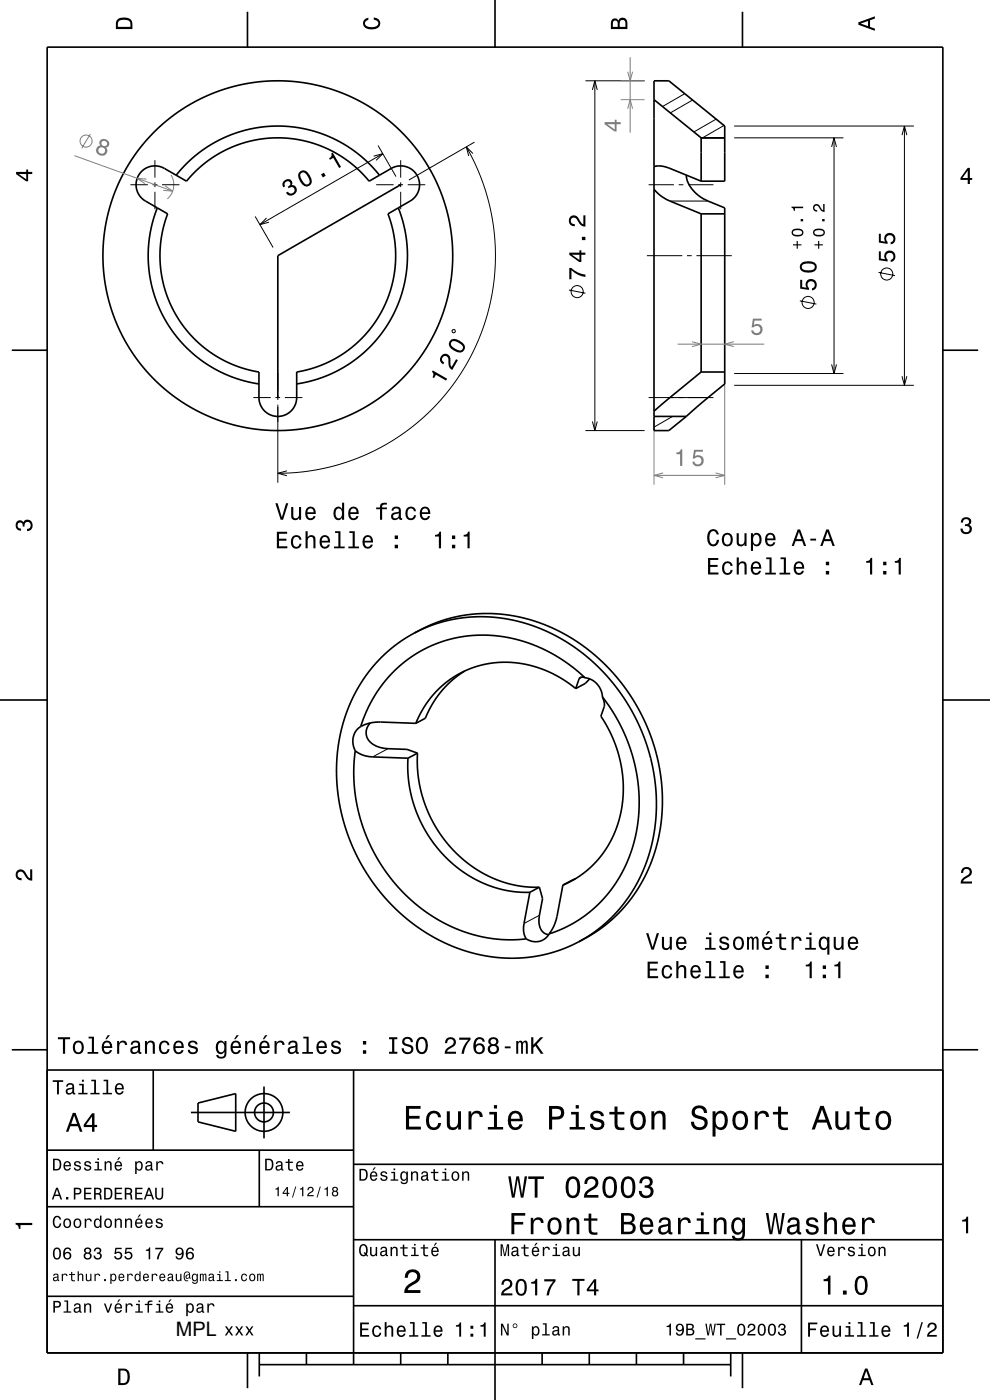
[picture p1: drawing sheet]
<svg xmlns="http://www.w3.org/2000/svg" width="210mm" height="297mm" viewBox="0 0 210 297" stroke-linecap="round" stroke-linejoin="round" font-family="sans-serif">
<defs><g id="words">
<text font-size="4.2" fill="#010101" x="37.3" y="283.4">MPL</text>
</g></defs>
<g fill="none" stroke="#000" stroke-width=".21">
<path d="M124.2 17.1h12.5M145.3 19.9l-4.8 2.7M27.7 39.2h3.7M32.4 39.2h1M32.9 34v3.7M32.9 38.7v1M34.4 39.2h3.7M79.3 33.1l1.9-.5-1.4 1.4M79.8 39.2h3.7M80.2 30.9l3.8 6.6M81.2 32.6l-26.1 15.1M84.5 39.2h1"/>
<path d="M85 34v3.7M85 38.7v1M86.5 39.2h3.7M98.9 31.2l2.5 5 2.1 5.9 1.2 5.9 .4 6-.4 6.2-1.2 5.9-1.8 5.5-2.7 5.6-3.3 5-4.1 4.7-4.3 3.8-5.2 3.5-5.2 2.5-3.2 1.3-2.9 .9-5.6 1.1-3.3 .3-3 .1M100.3 32.6l-1.4-1.4 .5 1.9M100.6 30.2l-13.9 8M137.6 39.2h5.4M144 39.2h1M146 39.2h5.3M146.9 21.2l-4.7 2.8M151.9 25.3l-4.7 2.7M153.6 26.6l-4.6 2.6"/>
<path d="M155.7 26.7h38.2M155.7 29.2h23.2M32.9 40.7v3.7M54.1 45.9l3.8 6.6M56.5 46.2l-1.4 1.5 2-.6M85 40.7v3.7M137.2 54.2h7.5M142.1 42.7h8.1M145.7 54.2h1M147.7 54.2h7.5M58.9 79.1v3.7M96 70l.3-.1 .2 .1v.5h-.5z"/>
<path d="M155.7 79.2h23.2M53.7 84.3h3.7M58.4 84.3h1M58.9 83.8v1M58.9 85.8v16.6M60.4 84.3h3.7M60.9 99.9l-2 .5 2 .5M124.2 91.3h12.5M137.6 84.3h13.7M142.7 88.3l-4 2.3M155.7 81.7h38.2M82.3 158.8l-3.3 1.8"/>
<path d="M123.5 143.6l-.7 .4M114.4 194.2l-3.2 1.7"/>
</g>
<path d="M131.7 17.1h5M36.3 37.1a4 4 0 0 1-.8 5.1M131.7 21.1h5M138.7 89.2v13.6M153.7 80.9v21.9" fill="none" stroke="#808080" stroke-width=".21"/>
<g fill="none" stroke="#000" stroke-width=".35">
<path d="M10 10h190v277h-190zM52.5 2.5v7.5M105 0v10M157.5 2.5v7.5M30 36.4a4 4 0 0 1 4.9-.7l4.7 2.7 1.7-1.9 2.2-2 2.1-1.4 2.6-1.4 2.5-1.1 2.7-.7 2.7-.5 3-.2 3 .2 2.7 .5 2.6 .8 2.6 1.1 2.6 1.5 2 1.4 1.9 1.7 1.8 2 4.7-2.7a4 4 0 0 1 5.5 1.5 4 4 0 0 1-1.5 5.5l-4.7 2.7 .8 2.4 .6 3 .2 2.4v3l-.4 2.8-.7 2.6-.9 2.6-1.4 2.7-1.5 2.3-1.6 1.9-2 1.9-2.1 1.7-2.4 1.5-2.7 1.3-2.6 .8-2.7 .6v5.4a4 4 0 0 1-4 4 4 4 0 0 1-4-4v-5.4l-2.7-.6-2.6-.9-2.5-1.1-2.2-1.3-2.1-1.7-2.2-2.1-1.8-2.1-1.5-2.3-1.3-2.7-.9-2.3-.7-2.7-.4-2.9-.1-2.8 .3-2.7 .5-2.5 .9-2.8-4.7-2.7a4 4 0 0 1-.9-6.3zM37.4 37.2l2-2.3 2.4-2.2 2.7-1.9 2.4-1.3 2.7-1.1 3.2-1 2.9-.5 3-.2 3.3 .2 2.9 .5 3.1 .9 2.8 1.1 2.6 1.5 2.7 1.9 2.2 1.9 2.2 2.5M85 39.2l-26.1 15v30.1M138.7 21.1l10 8.1M138.7 35.3a4.8 4.8 0 0 1 3.8 .6l6.2 2.5M145.6 37.1a6.9 6.9 0 0 0 4.6 5.6l3.5 1.4v37.3l-8.1 6.9M148.7 38.4h5v-11.7l-11.8-9.6h-3.2v74.2h3.2l3.7-3M148.7 29.2h5"/>
<path d="M148.7 29.2v9.2M33.4 44.1l-1 2.8-.6 3-.3 3v3.2l.5 3.5 .7 2.9 1 2.8 1.4 2.7 1.5 2.3 2 2.5 2.2 2.1 2.5 2 2.6 1.6 3.2 1.4 2.8 .9 3 .6M84.5 44.1l1 2.9 .6 3.2 .3 3.2-.1 3-.4 3-.7 2.9-1.1 3-1.4 2.7-1.6 2.5-1.9 2.3-2.4 2.3-2.3 1.8-2.8 1.7-2.7 1.2-2.9 1-3.2 .6M138.7 40.1a11.8 11.8 0 0 0 4.9 3.2l5.1 2.1M148.7 45.4h5M148.7 45.4v33.5M2.5 74.3h7.5M148.7 78.9h5M148.7 78.9l-10 8.3M200 74.3h7.5M138.7 88.3h6.9M87.8 134.3l3.1-1.4 3-1 3-.7 3.4-.3h3.4l3.2 .3 3.2 .7 3.4 1 3 1.3 3.2 1.7 2.6 1.7 2.9 2.3 2.5 2.4 2.5 2.8 2 2.8 2.1 3.4 1.6 3.4 1.4 3.5 .9 3.6 .7 3.6 .3 3.2v3.7l-.3 3.3-.6 3.5-1 3.2-1.2 3.2-1.5 2.9-2.1 3-2.1 2.6-2.3 2.2-2.7 2-2.6 1.6"/>
<path d="M87.8 134.3l-2.6 1.6-2.7 2.1-2.2 2.1-2.2 2.6-1.8 2.6-1.7 3.3-1.2 3-1 3.4-.6 3-.4 3.6v3.4l.3 3.7 .6 3.4 1.1 3.8 1.2 3.3 1.6 3.4 1.9 3.2 2 2.8 2.3 2.7 2.6 2.6 2.7 2.1 3 2.1 3.2 1.7 3 1.3 3.2 1 3.4 .8 3.4 .3h3.4l3.2-.3 3-.6 3.4-1.2 2.9-1.3M87.8 134.3l3.2-1.6 2.9-1.1 3.4-.9 3.4-.4 3.4-.1 3.4 .2 3 .6 3.3 .9 3.3 1.3 3.2 1.7 3.3 2.1 2.9 2.2 2.7 2.6 2.4 2.8 2.3 3.3 1.7 2.8 1.7 3.6 1.3 3.5 1 3.6 .6 3.4 .3 3.6v3.4l-.4 3.6-.7 3.5-.9 3.1-1.5 3.5-1.6 3-2 2.8-2.4 2.7-2.3 2-2.9 2.1-3 1.7M0 148.5h10M75.4 159.3l.3 .2a5.9 5.9 0 0 0 3.3 1.1l7.5 .2M75.4 159.3l-.4 3.8 .2 4.1 .6 3.9 .9 3.6 1.5 3.8 1.9 3.7 2.4 3.6 2.2 2.6 3 3 2.9 2.2 3.1 1.9 3.6 1.8 3.6 1.1 3.4 .7 3.5 .3 3.8-.2M76.5 154.1a3.8 3.8 0 0 0-1.1 5.2M78.5 153.4a2.97 2.97 0 0 0 1.4 4.9 14.4 14.4 0 0 0 6.4 .7l2.3 .8M88.2 153.5l-7.5-.3a8 8 0 0 0-4.2 .9M88.6 159.8l-.1 2.6 .3 3 .5 2.6 .8 2.6 1 2.3 1.3 2.5 1.7 2.5 1.7 2.1 1.9 1.9 1.9 1.5 2.5 1.6 2.1 1.1 2.6 1.1 2.5 .6 2.5 .4h2.6M88.6 159.8l-2.1 1M98.6 142.3l-2.8 2.1-2.4 2.5-1.8 2.6-1.4 2.9-2 1.1M122.1 146.1l-2.1-1.6-2.3-1.4-2.4-1-2.5-.9-2.7-.5-2.5-.2-2.7 .1-2.2 .4-2.4 .6-2.3 1-2.1 1.3-2 1.5-1.7 1.7-1.7 2.1-1.3 2.2-1 2.1"/>
<path d="M124.1 143.8l-.2-.1a.81 .81 0 0 0-1.2 .7l-.6 1.7M124.1 143.8l-3.2-2.7-3.2-2.1-3.2-1.7-3.6-1.3-3.6-.8-3.7-.4h-3.4l-3.8 .6-3.4 1-3.2 1.4-3 1.9-2.6 2.1-2.5 2.7-2.1 2.9-1.8 3.4-1.3 3.3M124.1 143.8a4.3 4.3 0 0 1 3.7 4.1M125.1 144l-1 1-2 1.1M127.8 147.9l2.2 3 2 3.8 1.6 3.9 1.1 3.8 .6 3.7 .3 3.9-.2 4-.6 3.6-1.1 3.6-1.4 3.2-1.8 3.1-2.2 2.9-2.4 2.4-3.2 2.4-3.1 1.7-3.1 1.2M127.8 147.9a3.9 3.9 0 0 1-.2 3.6 1.04 1.04 0 0 0 .4 1.2l1.3 2.4 1.1 2.5 .8 2.4 .6 2.4 .3 2.7 .1 2.9-.2 2.4-.4 2.6-.7 2.3-1 2.3-1.2 2.2-1.6 2.2-1.8 2-1.7 1.4-1.9 1.2-2.3 1.2M200 148.5h10M86.5 160.8v2.7l.2 2.7 .6 2.7 .7 2.6 1.1 2.5 1.3 2.5 1.6 2.5 1.8 2.1 1.9 1.9 1.9 1.5 2.4 1.6 2.4 1.2 2.4 .9 2.7 .7 2.5 .4h2.4M112.4 189.3l-1.1 5.9a5.4 5.4 0 0 0 .3 4M114.4 188.2l.7 2.4-.7 3.6a3.4 3.4 0 0 0 1.4 4l.6 .1M114.4 188.2l-2 1.1M116.5 198.1a3.3 3.3 0 0 1-4.9 1.1"/>
<path d="M119.4 187.8l-1.1 5.6a9.8 9.8 0 0 1-1.8 4.7M122.1 186.4l-2.7 1.4M2.5 222.7h7.5M10 227h190M32.5 227v17M40.5 236h21M42 234l8-2v8l-8-2zM56 230.5v11M75 227v62.5M200 222.7h7.5M10 244h65M10 256h65"/>
<path d="M55 244v12M75 247h125M10 275h65M75 277h125M75 263h125M105 263v34M170 263v24M52.5 287v7.5M55 289.5h100M55 287v5M65 287v2.5M85 287v2.5"/>
<path d="M95 287v2.5M115 287v2.5M125 287v2.5M135 287v2.5M145 287v2.5M155 287v5M157.5 287v7.5"/>
<circle cx="58.9" cy="54.2" r="37.1"/>
<circle cx="56" cy="236" r="2"/>
<circle cx="56" cy="236" r="4"/>
</g>
<g fill="#000">
<path d="M25 4a2.2 2.2 0 0 0-.4 2.2h3.5v-1.2a1.42 1.42 0 0 0-1.8-1.3zM25.3 4.4a2.13 2.13 0 0 1 2.3 .3l.1 1h-2.7l.1-1z" fill-rule="evenodd"/>
<path d="M77.3 4.2l.8-.4v.4a.7 .7 0 0 0-.7 .5 .7 .7 0 0 0 .4 .8 1.7 1.7 0 0 0 2.5-.5 .9 .9 0 0 0-1-.8v-.5a1.24 1.24 0 0 1 1.4 1.1 1.24 1.24 0 0 1-1.1 1.4 2.22 2.22 0 0 1-2.5-.7l-.1-.5z" fill-rule="evenodd"/>
<path d="M129.8 4.2l-.2 .7v1.3h3.5v-1.4a.98 .98 0 0 0-.8-1 .98 .98 0 0 0-1.1 .6 .83 .83 0 0 0-1.4-.2zM130.1 4.5a.54 .54 0 0 1 .7-.1 .54 .54 0 0 1 .2 .6v.7h-1zM131.6 4.4a.62 .62 0 0 1 .7-.1 .62 .62 0 0 1 .4 .6v.8h-1.2z" fill-rule="evenodd"/>
<path d="M182.1 4.7v.6l3.5 1.2v-.4l-1-.4v-1.4l1-.4v-.4zM182.6 5l1.5-.5v1z" fill-rule="evenodd"/>
<path d="M3.4 36.5v.4l2.1 1.6h.5v-1.6h.8v-.4h-.8v-.5h-.4v.5zM4 36.9h1.6v1.1z" fill-rule="evenodd"/>
<path d="M205.3 35.6l-1.6 2.1v.5h1.6v.8h.4v-.8h.5v-.4h-.5v-2.2zM205.3 36.2v1.6h-1.1z" fill-rule="evenodd"/>
<path d="M60.1 38.5a1.06 1.06 0 0 0 0 1.2l.4-.2a.62 .62 0 0 1-.1-.8 .62 .62 0 0 1 .8-.2 .62 .62 0 0 1 .2 .8l-.4 .3 .2 .3a.72 .72 0 0 1 1.1 0 .72 .72 0 0 1 0 1 .72 .72 0 0 1-1 0l-.2-.2-.4 .2a1.18 1.18 0 0 0 1.9 .3 1.18 1.18 0 0 0-.4-1.9h-.3a.9 .9 0 0 0-.3-1.2 .9 .9 0 0 0-1.1 .1zM63.4 36.6a2.44 2.44 0 0 0 1.7 3 1.14 1.14 0 0 0 1-1.6 2.32 2.32 0 0 0-1.8-1.9l-.5 .2zM63.7 36.9l.6-.3a2.37 2.37 0 0 1 1.3 2.2l-.5 .4a2.38 2.38 0 0 1-1.4-2.3zM68.1 37l.4 .6 .6-.3-.4-.7zM70.3 32.5a.77 .77 0 0 1-.5 1.1l.2 .3 .7-.4 1.2 2.1 .4-.2-1.7-3z" fill-rule="evenodd"/>
<path d="M91.8 78.6l-.2 .3a.77 .77 0 0 1 .1 1.1l.4 .2 .4-.7 2.1 1.2 .3-.3zM93.8 75.3a1.16 1.16 0 0 0 .2 2l.2-.4a.71 .71 0 0 1-.4-.9 .71 .71 0 0 1 .8-.4 .71 .71 0 0 1 .5 .8 1.8 1.8 0 0 0 .8 2.1l1.2-2.1-.4-.2-.9 1.6a2.24 2.24 0 0 1-.3-1.8 1.07 1.07 0 0 0-1.7-.7zM95.7 72a1.14 1.14 0 0 0 0 1.9 2.29 2.29 0 0 0 2.4 .7 1.14 1.14 0 0 0 .1-1.8 2.32 2.32 0 0 0-2.5-.8zM95.7 72.6l.3-.2a2.37 2.37 0 0 1 2.2 1.3l-.3 .6a2.37 2.37 0 0 1-2.3-1.3z" fill-rule="evenodd"/>
<path d="M3.6 110.6a.86 .86 0 0 1 1.4 .2 1.06 1.06 0 0 1 1.2-.5 1.06 1.06 0 0 1 .7 1.2 1.1 1.1 0 0 1-1.2 1.2v-.5a.71 .71 0 0 0 .8-1 .71 .71 0 0 0-1.3-.1v.6h-.4a.61 .61 0 0 0-.3-.8 .61 .61 0 0 0-.8 .3 .61 .61 0 0 0 .2 .8l.6 .1v.5a1.15 1.15 0 0 1-1.2-.7 1.15 1.15 0 0 1 .3-1.3z" fill-rule="evenodd"/>
<path d="M58.7 112.8v3.5h2.2v-.4h-1.7v-1.2h1.6v-.4h-1.6v-1.1h1.7v-.4zM62 113.9a1.53 1.53 0 0 0 .8 2.5 1.05 1.05 0 0 0 1.1-1.1h-.4a.67 .67 0 0 1-.6 .7 .67 .67 0 0 1-.7-.6 1.12 1.12 0 0 1 .7-1.5 .6 .6 0 0 1 .6 .6h.4a1.09 1.09 0 0 0-.7-1 1.09 1.09 0 0 0-1.2 .4zM64.8 112.7v3.6h.5v-1.5a.64 .64 0 0 1 .4-.8 .64 .64 0 0 1 .8 .3v2h.4v-1.8a.88 .88 0 0 0-.6-.9 .88 .88 0 0 0-1 .4v-1.3zM68.1 113.9a1.54 1.54 0 0 0 .8 2.5 1.05 1.05 0 0 0 1.1-.9h-.5l-.2 .4-.4 .1a.76 .76 0 0 1-.7-.9h1.8a1.16 1.16 0 0 0-.5-1.4 1.16 1.16 0 0 0-1.4 .2zM68.4 114.1a.66 .66 0 0 1 .8-.1 .66 .66 0 0 1 .4 .7h-1.4zM71.1 112.7v.4h.7v2.8h-.9v.4h2.2v-.4h-.9v-3.2zM74.1 112.7v.4h.7v2.8h-.9v.4h2.3v-.4h-.9v-3.2zM77.2 113.9a1.54 1.54 0 0 0 .8 2.5 1.06 1.06 0 0 0 1.1-.9h-.5l-.2 .4-.4 .1a.76 .76 0 0 1-.6-.9h1.7a1.16 1.16 0 0 0-.5-1.4 1.16 1.16 0 0 0-1.4 .2zM77.5 114.1a.66 .66 0 0 1 .8-.1 .66 .66 0 0 1 .4 .7h-1.3zM83.7 115.6v.7h.7v-.7zM83.7 113.6v.8h.7v-.8z" fill-rule="evenodd"/>
<path d="M58.4 106.8l1.1 3.5h.5l1.1-3.5h-.4l-.9 2.9-.9-2.9zM61.8 107.6v1.7a.89 .89 0 0 0 .6 1 .89 .89 0 0 0 1-.4v.4h.5v-2.7h-.5v1.5a.65 .65 0 0 1-.4 .8 .65 .65 0 0 1-.8-.3v-2zM65 107.8a1.54 1.54 0 0 0 .8 2.6 1.06 1.06 0 0 0 1.1-.9h-.4l-.2 .3-.4 .2a.76 .76 0 0 1-.7-1h1.8a1.17 1.17 0 0 0-.5-1.3 1.17 1.17 0 0 0-1.5 .1zM65.4 108.1a.66 .66 0 0 1 .8-.2 .66 .66 0 0 1 .3 .8h-1.3zM71 107.8a1.58 1.58 0 0 0 .8 2.6l.4-.2 .4-.4v.5h.4v-3.7h-.4v1.4a.89 .89 0 0 0-1.6-.2zM71.4 108.1a.62 .62 0 0 1 .6-.2 .62 .62 0 0 1 .5 .6 1.12 1.12 0 0 1-.6 1.5 1.19 1.19 0 0 1-.5-1.9zM74.2 107.8a1.54 1.54 0 0 0 .8 2.6 1.06 1.06 0 0 0 1-.9h-.4l-.2 .3-.4 .2a.76 .76 0 0 1-.7-1h1.8a1.16 1.16 0 0 0-.5-1.3 1.16 1.16 0 0 0-1.4 .1zM74.5 108.1a.66 .66 0 0 1 .8-.2 .66 .66 0 0 1 .3 .8h-1.3zM79.8 107.7v.3h.8v2.3h.5v-2.3h1v-.3h-1v-.4l.3-.2h.7v-.4a1.04 1.04 0 0 0-1.5 .7v.3zM83.3 107.7l-.2 .6h.4a.55 .55 0 0 1 .6-.5 .55 .55 0 0 1 .4 .8h-.2a1 1 0 0 0-1 .3 1 1 0 0 0-.3 1 .94 .94 0 0 0 1.6 0l.1 .3 .6 .1v-.4h-.2l-.1-1.6a1.02 1.02 0 0 0-1.7-.6zM83.5 109.2l1.1-.3a.77 .77 0 0 1-.2 .9 .77 .77 0 0 1-.9 .1l-.1-.4zM86.3 107.8a1.53 1.53 0 0 0 .8 2.6 1.05 1.05 0 0 0 1.1-1.1h-.4a.67 .67 0 0 1-.6 .7 .67 .67 0 0 1-.7-.6 1.11 1.11 0 0 1 .7-1.5 .6 .6 0 0 1 .6 .6h.4a1.09 1.09 0 0 0-.7-1 1.09 1.09 0 0 0-1.2 .3zM89.3 107.8a1.54 1.54 0 0 0 .8 2.6 1.06 1.06 0 0 0 1.1-.9h-.4l-.2 .3-.4 .2a.76 .76 0 0 1-.7-1h1.8a1.16 1.16 0 0 0-.5-1.3 1.16 1.16 0 0 0-1.5 .1zM89.7 108.1a.66 .66 0 0 1 .8-.2 .66 .66 0 0 1 .3 .8h-1.3z" fill-rule="evenodd"/>
<path d="M92.3 113.5v.3h.8v2.5h.5v-3.5h-.4a.77 .77 0 0 1-.9 .7zM95.9 115.6v.7h.7v-.7zM95.9 113.6v.8h.7v-.8zM98.4 113.5v.3h.8v2.5h.4v-3.5h-.3a.77 .77 0 0 1-.9 .7z" fill-rule="evenodd"/>
<path d="M204.1 110a1.08 1.08 0 0 1 1.4-.2 1.08 1.08 0 0 1 .4 1.3l-.3 .3a1.06 1.06 0 0 1 .5 1.2 1.06 1.06 0 0 1-1.2 .7 1.1 1.1 0 0 1-1.2-1.2h.5a.71 .71 0 0 0 1 .8 .71 .71 0 0 0 .1-1.3h-.6v-.4a.61 .61 0 0 0 .8-.3 .61 .61 0 0 0-.2-.8 .61 .61 0 0 0-.9 .2l-.1 .6h-.5z" fill-rule="evenodd"/>
<path d="M3.6 184.7a1.22 1.22 0 0 1 2 .8l.4 .5 .4 .3v-1.9h.4v2.4a1.8 1.8 0 0 1-1.7-1.4 .71 .71 0 0 0-.9-.5 .71 .71 0 0 0-.5 .9 .71 .71 0 0 0 .9 .5v.4a1.19 1.19 0 0 1-1.2-.6 1.19 1.19 0 0 1 .2-1.4z" fill-rule="evenodd"/>
<path d="M204.2 184.2a1.18 1.18 0 0 1 1.9 .3 1.18 1.18 0 0 1-1 1.7l-.5 .4-.3 .4h1.9v.4h-2.4a1.81 1.81 0 0 1 1.4-1.7 .71 .71 0 0 0 .5-.9 .71 .71 0 0 0-.9-.5 .71 .71 0 0 0-.5 .9h-.5z" fill-rule="evenodd"/>
<path d="M11.2 229.2v.3h.9v2.7h.4v-2.7h.9v-.3zM14.3 230l-.3 .5h.4a.47 .47 0 0 1 .6-.4 .47 .47 0 0 1 .3 .6l-.2 .1a.84 .84 0 0 0-1 .2 .84 .84 0 0 0 0 1.1 .9 .9 0 0 0 1.3-.2l.1 .2 .5 .1v-.3l-.3-.1v-.1v-1.2a.87 .87 0 0 0-.6-.7 .87 .87 0 0 0-.8 .2zM14.4 231.3l.9-.3a.66 .66 0 0 1-.1 .7 .66 .66 0 0 1-.8 .1zM16.8 229.9v.3h.6v1.6h-.8v.4h2v-.4h-.8v-1.9zM17.4 229.1v.4h.4v-.4zM19.4 229.1v.3h.6v2.4h-.8v.4h1.9v-.4h-.7v-2.7zM22 229.1v.3h.6v2.4h-.8v.4h1.9v-.4h-.7v-2.7zM24.6 230.1a1.32 1.32 0 0 0 .7 2.1 .9 .9 0 0 0 .9-.7h-.3l-.2 .3-.4 .1a.65 .65 0 0 1-.5-.8h1.5a1 1 0 0 0-.4-1.2 1 1 0 0 0-1.3 .2zM24.9 230.3a.57 .57 0 0 1 .7-.1 .57 .57 0 0 1 .3 .6h-1.1z" fill-rule="evenodd"/>
<path d="M12.3 220v.5h1v3h.5v-3h1.1v-.5zM15.8 221.1a1.53 1.53 0 0 0 .8 2.5 1.48 1.48 0 0 0 1.2-1.4 1.48 1.48 0 0 0-1.2-1.5l-.5 .1zM16.1 221.4a.67 .67 0 0 1 .7-.2 .67 .67 0 0 1 .5 .5 1.11 1.11 0 0 1-.7 1.5 1.17 1.17 0 0 1-.5-1.8zM18.8 219.9v.4h.7v2.9h-.9v.3h2.2v-.3h-.9v-3.3zM22.8 219.6l-.5 .9h.3l.7-.9zM21.9 221.1a1.54 1.54 0 0 0 .8 2.5 1.06 1.06 0 0 0 1.1-.8h-.5l-.2 .3-.4 .1a.76 .76 0 0 1-.7-.9h1.8a1.16 1.16 0 0 0-.5-1.3 1.16 1.16 0 0 0-1.4 .1zM22.2 221.3a.66 .66 0 0 1 .8-.1 .66 .66 0 0 1 .3 .7h-1.3zM24.8 220.8v2.7h.5v-1.5a.66 .66 0 0 1 .3-.8 .66 .66 0 0 1 .9 .2v.3h.5a.89 .89 0 0 0-.7-.9 .89 .89 0 0 0-1.1 .5v-.5zM28 221l-.3 .6h.4a.55 .55 0 0 1 .7-.5 .55 .55 0 0 1 .4 .8h-.2a1 1 0 0 0-1.1 .2 1 1 0 0 0-.2 1.1 .93 .93 0 0 0 1.6 0l.1 .3 .6 .1v-.4h-.3v-1.6a1.02 1.02 0 0 0-1.7-.6zM28.2 222.5l1.1-.3a.77 .77 0 0 1-.2 .8 .77 .77 0 0 1-.9 .1l-.1-.3zM30.8 220.8v2.7h.4v-1.5a.63 .63 0 0 1 .5-.9 .63 .63 0 0 1 .7 .8v1.6h.5v-1.7a.89 .89 0 0 0-.7-1 .89 .89 0 0 0-1 .5v-.5zM34 221.1a1.53 1.53 0 0 0 .9 2.5 1.06 1.06 0 0 0 1.1-1h-.5a.67 .67 0 0 1-.6 .6 .67 .67 0 0 1-.7-.6 1.11 1.11 0 0 1 .7-1.5 .6 .6 0 0 1 .6 .6h.4a1.09 1.09 0 0 0-.7-.9 1.09 1.09 0 0 0-1.2 .3zM37.1 221.1a1.54 1.54 0 0 0 .7 2.5 1.06 1.06 0 0 0 1.1-.8h-.4l-.2 .3-.4 .1a.76 .76 0 0 1-.7-.9h1.8a1.16 1.16 0 0 0-.5-1.3 1.16 1.16 0 0 0-1.4 .1zM37.4 221.3a.66 .66 0 0 1 .8-.1 .66 .66 0 0 1 .3 .7h-1.3zM40.1 221a.75 .75 0 0 0-.2 .8 .75 .75 0 0 0 .7 .5l.9 .3a.63 .63 0 0 1-.6 .7 .63 .63 0 0 1-.6-.6h-.5a1.07 1.07 0 0 0 1.2 .9 1.07 1.07 0 0 0 .9-1.2l-.4-.3-1.1-.3a.54 .54 0 0 1 .5-.7 .54 .54 0 0 1 .6 .5h.4a1.03 1.03 0 0 0-.7-.9 1.03 1.03 0 0 0-1.1 .3zM46.1 221.1a1.58 1.58 0 0 0 .7 2.5l.5-.1 .3-.4a.73 .73 0 0 1-.3 1 .73 .73 0 0 1-1-.3h-.4a1.1 1.1 0 0 0 1.2 .8 1.1 1.1 0 0 0 .9-1.2v-2.6h-.4v.5l-.3-.4a.9 .9 0 0 0-1.2 .2zM46.4 221.4a.63 .63 0 0 1 .7-.2 .63 .63 0 0 1 .5 .5 1.11 1.11 0 0 1-.7 1.5 1.19 1.19 0 0 1-.5-1.8zM50.2 219.6l-.5 .9h.3l.7-.9zM49.2 221.1a1.54 1.54 0 0 0 .8 2.5 1.06 1.06 0 0 0 1.1-.8h-.5l-.2 .3-.3 .1a.76 .76 0 0 1-.7-.9h1.7a1.17 1.17 0 0 0-.5-1.3 1.17 1.17 0 0 0-1.4 .1zM49.5 221.3a.66 .66 0 0 1 .8-.1 .66 .66 0 0 1 .4 .7h-1.3zM52 220.8v2.7h.4v-1.5a.63 .63 0 0 1 .6-.9 .63 .63 0 0 1 .7 .8v1.6h.4v-1.7a.89 .89 0 0 0-.6-1 .89 .89 0 0 0-1.1 .5v-.5zM56.2 219.6l-.5 .9h.3l.7-.9zM55.3 221.1a1.54 1.54 0 0 0 .8 2.5 1.06 1.06 0 0 0 1.1-.8h-.5l-.2 .3-.4 .1a.76 .76 0 0 1-.7-.9h1.8a1.17 1.17 0 0 0-.5-1.3 1.17 1.17 0 0 0-1.4 .1zM55.6 221.3a.66 .66 0 0 1 .8-.1 .66 .66 0 0 1 .3 .7h-1.3zM58.2 220.8v2.7h.5v-1.5a.66 .66 0 0 1 .3-.8 .66 .66 0 0 1 .9 .2v.3h.5a.89 .89 0 0 0-.7-.9 .89 .89 0 0 0-1.1 .5v-.5zM61.4 221l-.3 .6h.4a.55 .55 0 0 1 .7-.5 .55 .55 0 0 1 .4 .8h-.2a1 1 0 0 0-1.1 .2 1 1 0 0 0-.2 1.1 .93 .93 0 0 0 1.6 0l.1 .3 .6 .1v-.4h-.3v-1.6a1.02 1.02 0 0 0-.7-.9 1.02 1.02 0 0 0-1 .3zM61.6 222.5l1.1-.3a.77 .77 0 0 1-.2 .8 .77 .77 0 0 1-.9 .1l-.1-.3zM64.3 219.9v.4h.7v2.9h-.9v.3h2.3v-.3h-.9v-3.3zM67.4 221.1a1.54 1.54 0 0 0 .8 2.5 1.06 1.06 0 0 0 1.1-.8h-.4l-.3 .3-.3 .1a.76 .76 0 0 1-.7-.9h1.7a1.16 1.16 0 0 0-.4-1.3 1.16 1.16 0 0 0-1.5 .1zM67.8 221.3a.66 .66 0 0 1 .8-.1 .66 .66 0 0 1 .3 .7h-1.3zM70.5 221a.75 .75 0 0 0-.2 .8 .75 .75 0 0 0 .7 .5l.9 .3a.63 .63 0 0 1-.6 .7 .63 .63 0 0 1-.7-.6h-.4a1.07 1.07 0 0 0 1.2 .9 1.07 1.07 0 0 0 .9-1.2l-.4-.3-1.1-.3a.54 .54 0 0 1 .4-.7 .54 .54 0 0 1 .6 .5h.5a1.03 1.03 0 0 0-.7-.9 1.03 1.03 0 0 0-1.1 .3zM77 222.8v.7h.7v-.7zM77 220.8v.8h.7v-.8zM82.5 220v.5h.7v2.6h-.7v.4h1.8v-.4h-.7v-2.6h.7v-.5zM85.6 220.2a.96 .96 0 0 0-.3 1.1 .96 .96 0 0 0 1 .6 .77 .77 0 0 1 .9 .9 .83 .83 0 0 1-1 .4 .83 .83 0 0 1-.6-.8h-.4a1.21 1.21 0 0 0 1.5 1.3 1.21 1.21 0 0 0 .7-1.8l-.8-.4a.71 .71 0 0 1-.8-.6 .7 .7 0 0 1 .7-.5 .7 .7 0 0 1 .6 .7h.5a1.16 1.16 0 0 0-.7-1.1 1.16 1.16 0 0 0-1.3 .2zM88.5 220.4a2.53 2.53 0 0 0 .4 3.1 1.21 1.21 0 0 0 1.8-.9 1.94 1.94 0 0 0-.9-2.6l-.9 .1zM89.1 220.5l.4-.1a1.7 1.7 0 0 1 .3 2.7l-.3 .1a1.69 1.69 0 0 1-.4-2.7zM94.7 220.3l-.3 1h.5a.71 .71 0 0 1 .5-.9 .71 .71 0 0 1 .8 .6 .71 .71 0 0 1-.5 .8 1.81 1.81 0 0 0-1.4 1.7h2.4v-.4h-1.9a2.23 2.23 0 0 1 1.5-1.1 1.13 1.13 0 0 0 .1-1.7 1.13 1.13 0 0 0-1.7 0zM97.4 220.1v.5h1.9a5.2 5.2 0 0 0-1.4 2.9h.5a5.3 5.3 0 0 1 1.4-3v-.4zM100.9 220.3l-.4 .8a1.75 1.75 0 0 0 1.2 2.5 1.15 1.15 0 0 0 1.1-1.5 1.15 1.15 0 0 0-1.9-.4 1.03 1.03 0 0 1 .8-1.3 .58 .58 0 0 1 .7 .6h.4a1.12 1.12 0 0 0-.7-.9 1.12 1.12 0 0 0-1.2 .2zM100.9 222.5a.75 .75 0 0 1 1.5 0 .75 .75 0 0 1-1.5 0zM103.9 220.3a.83 .83 0 0 0 .1 1.4 1.11 1.11 0 0 0-.4 1.5 1.11 1.11 0 0 0 1.6 .4 1.03 1.03 0 0 0 .7-.9 1.03 1.03 0 0 0-.6-1 .89 .89 0 0 0 .4-1.1 .89 .89 0 0 0-1-.6zM103.9 222.6a.75 .75 0 0 1 1.5 0 .75 .75 0 0 1-1.5 0zM104 221a.6 .6 0 0 1 1.2 0 .6 .6 0 0 1-1.2 0zM107.1 222v.4h1.2v-.4zM109.5 220.8v2.7h.4v-2l.2-.3 .3-.1 .1 .3v2.1h.4l.1-2 .3-.4 .2 .1 .1 .4v1.9h.4v-1.8a.69 .69 0 0 0-.6-1l-.5 .4-.2-.3-.3-.1-.5 .4v-.3zM112.7 220v3.5h.4v-1.2l.4-.4 1.2 1.6h.6l-1.4-2 1.3-1.5h-.6l-1.5 1.7v-1.7z" fill-rule="evenodd"/>
<path d="M86.1 234.6v5h3.2v-.6h-2.5v-1.7h2.2v-.6h-2.2v-1.5h2.4v-.6zM90.8 236.2a2.6 2.6 0 0 0 .5 3.4 1.59 1.59 0 0 0 2.3-1.4h-.6a.95 .95 0 0 1-.9 1 .95 .95 0 0 1-1-.9 1.59 1.59 0 0 1 .9-2.1 .86 .86 0 0 1 .9 .8h.7a1.56 1.56 0 0 0-1.1-1.3 1.56 1.56 0 0 0-1.7 .5zM94.8 235.8v2.5a1.27 1.27 0 0 0 .9 1.4 1.27 1.27 0 0 0 1.5-.7v.6h.6v-3.8h-.6v2.2a.92 .92 0 0 1-.6 1.1 .92 .92 0 0 1-1.2-.4v-2.9zM99.4 235.8v3.8h.6v-2.2a.95 .95 0 0 1 .5-1.1 .95 .95 0 0 1 1.2 .3l.1 .4h.6a1.28 1.28 0 0 0-1-1.4 1.28 1.28 0 0 0-1.4 .8v-.6zM103.8 235.9v.5h1v2.7h-1.3v.5h3.2v-.5h-1.3v-3.2zM104.8 234.4v.8h.6v-.8zM108.1 236.2a2.63 2.63 0 0 0 .5 3.4 1.58 1.58 0 0 0 2.2-1.1h-.6l-.3 .5-.5 .2a1.08 1.08 0 0 1-1-1.3h2.5a1.66 1.66 0 0 0-.7-2 1.66 1.66 0 0 0-2.1 .3zM108.6 236.5a.94 .94 0 0 1 1.2-.2 .94 .94 0 0 1 .5 1h-1.9zM116.5 234.6v5h.6v-2.1h.8a1.47 1.47 0 0 0 1.8-1.2 1.47 1.47 0 0 0-1.5-1.7zM117.1 235.2a1.6 1.6 0 0 1 1.8 .5 .86 .86 0 0 1 0 .9 .86 .86 0 0 1-.9 .3h-.9zM121.1 235.9v.5h1v2.7h-1.3v.5h3.3v-.5h-1.3v-3.2zM122.1 234.4v.8h.7v-.8zM125.6 235.9a1.08 1.08 0 0 0-.3 1.2 1.08 1.08 0 0 0 1 .7l1.1 .4a.57 .57 0 0 1 .2 .6 .57 .57 0 0 1-.5 .4 .96 .96 0 0 1-1.4-.8h-.6a1.6 1.6 0 0 0 1.3 1.4 1.6 1.6 0 0 0 1.7-.8 1.13 1.13 0 0 0-1-1.6l-1.1-.3-.2-.4a.87 .87 0 0 1 .9-.5 .87 .87 0 0 1 .8 .6h.6a1.4 1.4 0 0 0-2.1-1.1zM130.4 234.7v1.2h-1.1v.5h1.1v2.6l.2 .4 .4 .3h1.4v-.5a.98 .98 0 0 1-1.4-.5v-2.3h1.4v-.5h-1.4v-1.2zM134.1 236.2a2.56 2.56 0 0 0 .5 3.4 1.72 1.72 0 0 0 1.8-.2 1.72 1.72 0 0 0 .6-1.7 1.7 1.7 0 0 0-.9-1.9 1.7 1.7 0 0 0-2 .4zM134.6 236.6a.96 .96 0 0 1 1-.4 .96 .96 0 0 1 .7 .8 1.59 1.59 0 0 1-1 2.2 1.19 1.19 0 0 1-1-1.5zM138.2 235.8v3.8h.6v-2.2a.97 .97 0 0 1 .5-1.1 .97 .97 0 0 1 1.1 .1l.1 .8v2.4h.7v-2.5a1.27 1.27 0 0 0-.9-1.4 1.27 1.27 0 0 0-1.5 .6v-.5zM147.1 234.9a1.38 1.38 0 0 0-.3 1.5 1.38 1.38 0 0 0 1.3 .9 1.26 1.26 0 0 1 1.4 .9 1.15 1.15 0 0 1-1.3 .9 1.15 1.15 0 0 1-1-1.1h-.7a1.8 1.8 0 0 0 1.7 1.8 1.8 1.8 0 0 0 1.9-1.6 1.45 1.45 0 0 0-1.5-1.4 1.02 1.02 0 0 1-1.2-.9 .99 .99 0 0 1 1.1-.8 .99 .99 0 0 1 .8 1h.7a1.67 1.67 0 0 0-1-1.6 1.67 1.67 0 0 0-1.9 .4zM151.2 235.8v5.3h.6v-2.1a1.32 1.32 0 0 0 1.4 .7 1.32 1.32 0 0 0 1.1-1.1 2.43 2.43 0 0 0-.8-2.8 1.22 1.22 0 0 0-1.7 .5v-.5zM152.1 236.6a.89 .89 0 0 1 .9-.4 .89 .89 0 0 1 .7 .8 1.61 1.61 0 0 1-.9 2.2 1.19 1.19 0 0 1-1-1.5zM155.8 236.2a2.56 2.56 0 0 0 .5 3.4 1.72 1.72 0 0 0 1.8-.2 1.72 1.72 0 0 0 .6-1.7 1.7 1.7 0 0 0-.9-1.9 1.7 1.7 0 0 0-2 .4zM156.3 236.6a.96 .96 0 0 1 1-.4 .96 .96 0 0 1 .7 .8 1.59 1.59 0 0 1-1 2.2 1.19 1.19 0 0 1-1-1.5zM160.1 235.8v3.8h.6v-2.2a.95 .95 0 0 1 .5-1.1 .95 .95 0 0 1 1.2 .3l.1 .4h.6a1.28 1.28 0 0 0-1-1.4 1.28 1.28 0 0 0-1.4 .8v-.6zM165.1 234.7v1.2h-1.1v.5h1.1v2.6l.2 .4 .4 .3h1.4v-.5a.97 .97 0 0 1-1.4-.5v-2.3h1.4v-.5h-1.4v-1.2zM174 234.6l-1.8 5h.6l.6-1.5h2l.5 1.5h.7l-1.9-5zM174.4 235.3l.7 2.2h-1.5zM177.2 235.8v2.5a1.27 1.27 0 0 0 .9 1.4 1.27 1.27 0 0 0 1.5-.7v.6h.6v-3.8h-.6v2.2a.92 .92 0 0 1-.6 1.1 .92 .92 0 0 1-1.1-.4l-.1-2.9zM182.4 234.7v1.2h-1.1v.5h1.1v2.6l.2 .4 .4 .3h1.5v-.5a.97 .97 0 0 1-1.4-.5l-.1-2.3h1.5v-.5h-1.5v-1.2zM186.1 236.2a2.56 2.56 0 0 0 .6 3.4 1.72 1.72 0 0 0 1.8-.2 1.72 1.72 0 0 0 .6-1.7 1.7 1.7 0 0 0-.9-1.9 1.7 1.7 0 0 0-2.1 .4zM186.6 236.6a.96 .96 0 0 1 1-.4 .96 .96 0 0 1 .7 .8 1.59 1.59 0 0 1-.9 2.2 1.19 1.19 0 0 1-1.1-1.5z" fill-rule="evenodd"/>
<path d="M3.3 259.4h3.5v.5h-2.5v.8h-.3a.77 .77 0 0 0-.7-.9z" fill-rule="evenodd"/>
<path d="M11.9 252l-.9 2.5h.3l.3-.8h1l.2 .8h.4l-.9-2.5zM12.1 252.3l.4 1.1h-.8zM14 253.9v.6h.5v-.6zM15.7 252v2.5h.3v-1.1a.96 .96 0 0 0 1.3-.7 .66 .66 0 0 0-.8-.7zM16 252.3h.4a.43 .43 0 0 1 .5 .4 .43 .43 0 0 1-.5 .4h-.4zM17.8 252v2.5h1.6v-.3h-1.2v-.9h1.1v-.3h-1.1v-.7h1.2v-.3zM20 252v2.5h.3v-1.1l.7 .1 .2 1h.4l-.2-1.1-.2-.2a.69 .69 0 0 0 .3-.8 .69 .69 0 0 0-.7-.4zM20.3 252.3h.4a.43 .43 0 0 1 .5 .4 .43 .43 0 0 1-.5 .4h-.4zM22.1 252v2.5h.8a1.37 1.37 0 0 0 .7-2.2 1.56 1.56 0 0 0-1.5-.3zM22.4 252.3a.98 .98 0 0 1 1.2 .7 .98 .98 0 0 1-.7 1.2h-.5zM24.3 252v2.5h1.6v-.3h-1.2v-.9h1.1v-.3h-1.1v-.7h1.2v-.3zM26.5 252v2.5h.3v-1.1l.7 .1 .3 1h.3l-.2-1.1-.2-.2a.69 .69 0 0 0 .3-.8 .69 .69 0 0 0-.7-.4zM26.8 252.3h.4a.43 .43 0 0 1 .5 .4 .43 .43 0 0 1-.5 .4h-.4zM28.7 252v2.5h1.6v-.3h-1.3v-.9h1.1v-.3h-1.1v-.7h1.2v-.3zM31.4 252l-.9 2.5h.3l.3-.8h1l.3 .8h.3l-.9-2.5zM31.6 252.3l.4 1.1h-.8zM32.9 252v1.5a.87 .87 0 0 0 .9 1 .87 .87 0 0 0 .8-1v-1.5h-.3v1.5a.55 .55 0 0 1-.5 .7 .55 .55 0 0 1-.6-.7v-1.5z" fill-rule="evenodd"/>
<path d="M11.3 245.8v2.5h.8a1.37 1.37 0 0 0 .7-2.2 1.56 1.56 0 0 0-1.5-.3zM11.6 246.1a.98 .98 0 0 1 1.1 .7 .98 .98 0 0 1-.6 1.2h-.5zM13.7 246.6a1.04 1.04 0 0 0-.2 1.2 1.04 1.04 0 0 0 1 .5l.5-.5h-.3l-.4 .3a.54 .54 0 0 1-.5-.7h1.3a.83 .83 0 0 0-.4-.9 .83 .83 0 0 0-1 .1zM13.9 246.7l.2-.1a.48 .48 0 0 1 .5 .1 .48 .48 0 0 1 .1 .5h-.9zM15.9 246.5l-.2 .1a.68 .68 0 0 0 .9 .9l.2 .1a.43 .43 0 0 1-.4 .5 .43 .43 0 0 1-.4-.4h-.3a.74 .74 0 0 0 .9 .7 .74 .74 0 0 0 .5-1l-1-.4a.38 .38 0 0 1 .3-.5 .38 .38 0 0 1 .4 .4h.3a.77 .77 0 0 0-1.2-.4zM18 246.5l-.1 .1a.68 .68 0 0 0 .9 .9l.2 .1a.43 .43 0 0 1-.4 .5 .43 .43 0 0 1-.5-.4h-.3a.74 .74 0 0 0 .9 .7 .74 .74 0 0 0 .5-1l-.9-.4a.38 .38 0 0 1 .3-.5 .38 .38 0 0 1 .4 .4h.3a.78 .78 0 0 0-1.3-.4zM20.2 246.4v.3h.5v1.3h-.7v.3h1.6v-.3h-.6v-1.6zM20.7 245.7v.4h.3v-.4zM22.2 246.4v1.9h.3v-1.1a.45 .45 0 0 1 .4-.6 .45 .45 0 0 1 .5 .5v1.2h.3v-1.3a.63 .63 0 0 0-.5-.7 .63 .63 0 0 0-.7 .4v-.3zM25.2 245.5l-.4 .6h.3l.5-.6zM24.5 246.6a1.04 1.04 0 0 0-.2 1.2 1.04 1.04 0 0 0 1.1 .5l.5-.5h-.4l-.4 .3a.54 .54 0 0 1-.5-.7h1.3a.83 .83 0 0 0-.4-.9 .83 .83 0 0 0-1 .1zM24.8 246.7l.1-.1a.48 .48 0 0 1 .5 .1 .48 .48 0 0 1 .2 .5h-1zM28.7 246.4v2.7h.3v-1.1a.66 .66 0 0 0 .7 .4 .66 .66 0 0 0 .5-.6 .91 .91 0 0 0 0-1.1 .91 .91 0 0 0-1-.3l-.2 .3v-.3zM29.1 246.8a.45 .45 0 0 1 .5-.2 .45 .45 0 0 1 .3 .4l.1 .3a.6 .6 0 0 1-.5 .8 .85 .85 0 0 1-.4-1.3zM31.1 246.5l-.2 .4h.3a.39 .39 0 0 1 .4-.3 .39 .39 0 0 1 .3 .5h-.1a.65 .65 0 0 0-1 .4 .65 .65 0 0 0 .6 .9l.6-.3 .1 .2h.4v-.2l-.2-.1v-1.1a.72 .72 0 0 0-.5-.6 .72 .72 0 0 0-.7 .2zM31.2 247.6l.8-.3a.55 .55 0 0 1-.2 .6 .55 .55 0 0 1-.6 .1zM33.1 246.4v1.9h.4v-1.1a.47 .47 0 0 1 .2-.6 .47 .47 0 0 1 .6 .2v.2h.4a.64 .64 0 0 0-.5-.7 .64 .64 0 0 0-.8 .4v-.3z" fill-rule="evenodd"/>
<path d="M11.4 258.2a1.45 1.45 0 0 0 .7 2.3 .94 .94 0 0 0 .9-1h-.3a.59 .59 0 0 1-.8 .7 1.3 1.3 0 0 1 .2-2l.3 .1 .2 .4h.4a.85 .85 0 0 0-.6-.8 .85 .85 0 0 0-1 .3zM13.6 258.7a1.04 1.04 0 0 0-.1 1.3 1.04 1.04 0 0 0 1.1 .5 1.04 1.04 0 0 0 .5-1.3 1.04 1.04 0 0 0-1.2-.7zM13.9 258.9a.48 .48 0 0 1 .5-.1 .48 .48 0 0 1 .3 .4 .66 .66 0 0 1 0 .7 .66 .66 0 0 1-.7 .3 .97 .97 0 0 1-.1-1.3zM15.8 258.7a1.04 1.04 0 0 0-.2 1.3 1.04 1.04 0 0 0 1.2 .5 1.04 1.04 0 0 0 .5-1.3 1.04 1.04 0 0 0-1.2-.7zM16 258.9a.48 .48 0 0 1 .6-.1 .48 .48 0 0 1 .3 .4 .66 .66 0 0 1 0 .7 .66 .66 0 0 1-.7 .3 .97 .97 0 0 1-.2-1.3zM18 258.5v2h.3v-1.1a.47 .47 0 0 1 .2-.6 .47 .47 0 0 1 .6 .2l.1 .1h.3a.64 .64 0 0 0-.5-.6 .64 .64 0 0 0-.7 .4v-.4zM20.1 258.7a1.07 1.07 0 0 0-.2 1.1 1.07 1.07 0 0 0 .9 .7l.4-.3v.3h.3v-2.6h-.3v.9a.64 .64 0 0 0-1.1-.1zM20.4 258.9a.44 .44 0 0 1 .4-.1 .44 .44 0 0 1 .4 .4 .65 .65 0 0 1 0 .7 .65 .65 0 0 1-.7 .3 .98 .98 0 0 1-.1-1.3zM22.3 258.7a1.04 1.04 0 0 0-.1 1.3 1.04 1.04 0 0 0 1.1 .5 1.04 1.04 0 0 0 .5-1.3 1.04 1.04 0 0 0-1.2-.7zM22.5 258.9a.48 .48 0 0 1 .6-.1 .48 .48 0 0 1 .3 .4 .66 .66 0 0 1 0 .7 .66 .66 0 0 1-.7 .3 .97 .97 0 0 1-.2-1.3zM24.3 258.5v2h.4v-1.1a.45 .45 0 0 1 .3-.7 .45 .45 0 0 1 .5 .6v1.2h.4v-1.3a.63 .63 0 0 0-.5-.7 .63 .63 0 0 0-.7 .3v-.3zM26.5 258.5v2h.3v-1.1a.45 .45 0 0 1 .4-.7 .45 .45 0 0 1 .5 .6v1.2h.3v-1.3a.63 .63 0 0 0-.4-.7 .63 .63 0 0 0-.8 .3v-.3zM29.5 257.7l-.3 .6h.2l.5-.6zM28.9 258.7a1.04 1.04 0 0 0-.2 1.2 1.04 1.04 0 0 0 1 .6l.5-.6h-.3l-.4 .4a.54 .54 0 0 1-.5-.7h1.2a.83 .83 0 0 0-.3-1 .83 .83 0 0 0-1 .1zM29.1 258.9l.1-.1a.48 .48 0 0 1 .5 .1 .48 .48 0 0 1 .2 .4h-.9zM31 258.7a1.04 1.04 0 0 0-.2 1.2 1.04 1.04 0 0 0 1.1 .6l.5-.6h-.3a.49 .49 0 0 1-.7 .3 .49 .49 0 0 1-.3-.6h1.3a.83 .83 0 0 0-.3-1 .83 .83 0 0 0-1.1 .1zM31.3 258.9l.1-.1a.48 .48 0 0 1 .5 .1 .48 .48 0 0 1 .2 .4h-1zM33.2 258.6l-.1 .2a.69 .69 0 0 0 .8 .9l.3 .1a.43 .43 0 0 1-.4 .5 .43 .43 0 0 1-.5-.4h-.3a.74 .74 0 0 0 .9 .7 .74 .74 0 0 0 .5-1.1l-1-.3a.38 .38 0 0 1 .3-.5 .38 .38 0 0 1 .5 .3h.3a.78 .78 0 0 0-1.3-.4z" fill-rule="evenodd"/>
<path d="M15.4 236.1l-1.4 4h.5l.4-1.2h1.6l.5 1.2h.5l-1.5-4zM15.7 236.7l.7 1.7h-1.3zM19.5 236.2l-1.7 2.4v.5h1.7v1h.5v-1h.6v-.5h-.6v-2.4zM19.5 236.9v1.7h-1.3z" fill-rule="evenodd"/>
<path d="M56.2 245.8v2.5h.9a1.37 1.37 0 0 0 .7-2.2 1.55 1.55 0 0 0-1.6-.3zM56.6 246.1a.98 .98 0 0 1 1.1 .7 .98 .98 0 0 1-.6 1.2h-.5zM58.7 246.5l-.2 .4h.3a.39 .39 0 0 1 .5-.3 .39 .39 0 0 1 .3 .5h-.2a.65 .65 0 0 0-.9 .4 .65 .65 0 0 0 .5 .9l.7-.3v.2h.4v-.2l-.1-.1-.1-1.1a.72 .72 0 0 0-.4-.6 .72 .72 0 0 0-.8 .2zM58.8 247.6l.8-.3a.55 .55 0 0 1-.1 .6 .55 .55 0 0 1-.7 .1zM61.1 245.9v.5h-.5v.3h.5v1.3a.75 .75 0 0 0 1 .4v-.3l-.6-.1-.1-.4v-.9h.7v-.3h-.7v-.5zM63 246.6a1.04 1.04 0 0 0-.2 1.2 1.04 1.04 0 0 0 1.1 .5l.5-.5h-.4l-.4 .3a.54 .54 0 0 1-.5-.7h1.3a.83 .83 0 0 0-.4-.9 .83 .83 0 0 0-1 .1zM63.3 246.7l.1-.1a.47 .47 0 0 1 .5 .1 .47 .47 0 0 1 .2 .5h-1z" fill-rule="evenodd"/>
<path d="M58.4 252.1v.3h.5v1.4h.2v-2zM60.8 251.8l-.9 1.2v.3h.9v.5h.3v-.5h.3v-.3h-.3v-1.2zM60.8 252.2v.8h-.6zM62.6 251.7l-.7 2.3h.2l.7-2.3zM63.6 252.1v.3h.5v1.4h.2v-2zM65.4 251.9l-.2 .6h.3a.4 .4 0 0 1 .3-.5 .4 .4 0 0 1 .5 .3 .4 .4 0 0 1-.3 .5l-.2 .1a.94 .94 0 0 0-.6 .9h1.3v-.3h-1l.4-.4a.67 .67 0 0 0 .6-1 .67 .67 0 0 0-1.1-.2zM67.8 251.7l-.6 2.3h.2l.6-2.3zM68.8 252.1v.3h.5v1.4h.2v-2zM70.6 251.9l-.1 .5 .2 .3a.62 .62 0 0 0-.1 .9 .62 .62 0 0 0 .9 0 .62 .62 0 0 0-.1-.9 .58 .58 0 0 0 .1-.9 .58 .58 0 0 0-.9 .1zM70.7 253.2a.41 .41 0 0 1 .8 0 .41 .41 0 0 1-.8 0zM70.7 252.3a.35 .35 0 0 1 .7 0 .35 .35 0 0 1-.7 0z" fill-rule="evenodd"/>
<path d="M76.2 248v2.5h.9a1.37 1.37 0 0 0 .7-2.2 1.58 1.58 0 0 0-1.6-.3zM76.6 248.3a.98 .98 0 0 1 1.1 .7 .98 .98 0 0 1-.6 1.2h-.5zM79.4 247.7l-.4 .6h.2l.5-.6zM78.7 248.7a1.04 1.04 0 0 0-.2 1.2 1.04 1.04 0 0 0 1 .6l.5-.6h-.3l-.4 .4a.54 .54 0 0 1-.5-.7h1.3a.83 .83 0 0 0-.4-1 .83 .83 0 0 0-1 .1zM78.9 248.9l.2-.1a.47 .47 0 0 1 .5 .1 .47 .47 0 0 1 .1 .4h-.9zM80.9 248.6l-.2 .2a.69 .69 0 0 0 .9 .9l.2 .1a.43 .43 0 0 1-.4 .5 .43 .43 0 0 1-.4-.4h-.3a.74 .74 0 0 0 .9 .7 .74 .74 0 0 0 .5-1.1l-1-.3a.38 .38 0 0 1 .3-.5 .38 .38 0 0 1 .4 .4l.3-.1a.78 .78 0 0 0-1.2-.4zM83 248.6v.3h.5v1.3h-.7v.3h1.7v-.3h-.7v-1.6zM83.5 247.9v.3h.3v-.3zM85.1 248.7a1.06 1.06 0 0 0-.2 1.1 1.06 1.06 0 0 0 .9 .7l.4-.3a.52 .52 0 0 1-.2 .7 .52 .52 0 0 1-.7-.3h-.3a.78 .78 0 0 0 .9 .6 .78 .78 0 0 0 .6-.8v-1.9h-.3v.3l-.2-.2a.64 .64 0 0 0-.9 .1zM85.4 248.9a.45 .45 0 0 1 .4-.1 .45 .45 0 0 1 .4 .4 .65 .65 0 0 1 0 .7 .65 .65 0 0 1-.7 .3l-.2-.4zM87.2 248.5v2h.3v-1.1a.45 .45 0 0 1 .3-.6 .45 .45 0 0 1 .5 .2l.1 1.5h.3v-1.3a.63 .63 0 0 0-.5-.7 .63 .63 0 0 0-.7 .3v-.3zM89.6 248.6l-.2 .5h.3a.39 .39 0 0 1 .4-.4 .39 .39 0 0 1 .3 .6h-.1a.65 .65 0 0 0-1 .4 .65 .65 0 0 0 .6 .8l.6-.3 .1 .2 .4 .1v-.3h-.2v-1.1a.73 .73 0 0 0-1.2-.5zM89.7 249.7l.8-.2a.55 .55 0 0 1-.2 .6 .55 .55 0 0 1-.6 .1zM91.9 248v.6h-.5v.3h.5l.1 1.3a.75 .75 0 0 0 1 .3v-.3l-.7-.1v-.3v-.9h.7v-.3h-.7v-.6zM93.8 248.6v.3h.5v1.3h-.6v.3h1.6v-.3h-.6v-1.6zM94.3 247.9v.3h.4v-.3zM96 248.7a1.04 1.04 0 0 0-.2 1.3 1.04 1.04 0 0 0 1.2 .5 1.04 1.04 0 0 0 .4-1.3 1.04 1.04 0 0 0-1.2-.7zM96.2 248.9a.48 .48 0 0 1 .5-.1 .48 .48 0 0 1 .4 .4 .66 .66 0 0 1 0 .7 .66 .66 0 0 1-.7 .3 .97 .97 0 0 1-.2-1.3zM98 248.5v2h.3v-1.1a.49 .49 0 0 1 .3-.6 .49 .49 0 0 1 .5 .1l.1 1.6h.3v-1.3a.63 .63 0 0 0-.4-.7 .63 .63 0 0 0-.8 .3v-.3z" fill-rule="evenodd"/>
<path d="M107.8 249.6l.8 4.5h.6l.6-3.9 .7 3.9h.5l.8-4.5h-.5l-.6 3.8-.6-3.8h-.6l-.6 3.8-.6-3.8zM112.1 249.6v.5h1.3v4h.6v-4h1.4v-.5zM120.4 250.1a4 4 0 0 0 0 3.5 1.45 1.45 0 0 0 1.5 .5 1.45 1.45 0 0 0 1.1-1.2 2.97 2.97 0 0 0-.8-3.2l-.7-.2-.6 .2zM121.1 250.2l.4-.1 .5 .1a3.1 3.1 0 0 1 0 3.4l-.5 .1-.4-.1a3 3 0 0 1 0-3.4zM124.4 249.9l-.3 .5-.1 .8h.5a.91 .91 0 0 1 .7-1.1 .91 .91 0 0 1 1.1 .6 .91 .91 0 0 1-.6 1.1 2.32 2.32 0 0 0-1.9 2.3h3.1v-.6h-2.4a2.17 2.17 0 0 1 1.5-1.2 1.47 1.47 0 0 0 .7-2.2 1.47 1.47 0 0 0-2.3-.2zM128.2 250.1a4 4 0 0 0 0 3.5 1.45 1.45 0 0 0 1.5 .5 1.45 1.45 0 0 0 1.1-1.2 2.97 2.97 0 0 0-.8-3.2l-.7-.2-.6 .2zM128.9 250.2l.4-.1 .5 .1a3.1 3.1 0 0 1 0 3.4l-.5 .1-.4-.1a3 3 0 0 1 0-3.4zM132.1 250.1a4 4 0 0 0 0 3.5 1.46 1.46 0 0 0 1.5 .5 1.46 1.46 0 0 0 1.1-1.2 2.97 2.97 0 0 0-.8-3.2l-.7-.2-.6 .2zM132.8 250.2l.4-.1 .5 .1a3.1 3.1 0 0 1 0 3.4l-.5 .1-.4-.1a3.1 3.1 0 0 1 0-3.4zM136 249.9l-.3 .5-.1 .6h.6a.82 .82 0 0 1 .9-1 .82 .82 0 0 1 .5 1.3l-.9 .2v.5a.91 .91 0 0 1 1.3 .9 .91 .91 0 0 1-1.3 .7l-.5-.5-.1-.4h-.6a1.56 1.56 0 0 0 1.7 1.5 1.56 1.56 0 0 0 1.4-1.8l-.1-.3-.6-.4a1.16 1.16 0 0 0 .5-1.5 1.16 1.16 0 0 0-1.4-.7l-.6 .1z" fill-rule="evenodd"/>
<path d="M11.4 265a1.44 1.44 0 0 0 .7 2.2 1.45 1.45 0 0 0 .6-2.2 .79 .79 0 0 0-1.3 0zM11.8 265h.5a1.69 1.69 0 0 1 0 1.9h-.5a1.69 1.69 0 0 1 0-1.9zM13.8 264.8a1.72 1.72 0 0 0 .1 2.3 .83 .83 0 0 0 1.1-.2 .83 .83 0 0 0-.1-1.1 .83 .83 0 0 0-1.2 0 .74 .74 0 0 1 .6-.9l.4 .1 .1 .3h.3a.8 .8 0 0 0-.5-.6 .8 .8 0 0 0-.8 .1zM13.7 266.4a.55 .55 0 0 1 1.1 0 .55 .55 0 0 1-1.1 0zM18 264.8l-.1 .2a.57 .57 0 0 0 .2 .8 .78 .78 0 0 0-.1 1.2 .78 .78 0 0 0 1.2 0 .78 .78 0 0 0-.2-1.2 .68 .68 0 0 0 .2-1 .68 .68 0 0 0-.9-.1zM18.1 266.5a.51 .51 0 0 1 1 0 .51 .51 0 0 1-1 0zM18.2 265.3a.42 .42 0 0 1 .8 0 .42 .42 0 0 1-.8 0zM20.1 264.8l-.2 .7h.3a.44 .44 0 0 1 .3-.6 .44 .44 0 0 1 .5 .2 .44 .44 0 0 1-.1 .6h-.4v.3a.52 .52 0 0 1 .7 .3 .52 .52 0 0 1-.3 .7 .52 .52 0 0 1-.7-.4v-.2h-.3a.84 .84 0 0 0 1 .8 .84 .84 0 0 0 .5-1.3l-.2-.1a.72 .72 0 0 0 0-1.1 .72 .72 0 0 0-1.1 .1zM24.5 264.7l-.2 1.3h.3a.57 .57 0 0 1 .8-.1 .57 .57 0 0 1 0 .9 .57 .57 0 0 1-.9-.3h-.3a.86 .86 0 0 0 1.1 .7 .86 .86 0 0 0 .6-1.1 .86 .86 0 0 0-1.3-.4l.1-.7h1.1v-.3zM26.6 264.7l-.2 1.3h.3a.57 .57 0 0 1 .9-.1 .57 .57 0 0 1 0 .9 .57 .57 0 0 1-.9-.3h-.3a.86 .86 0 0 0 1 .8 .86 .86 0 0 0 .6-1.2 .86 .86 0 0 0-1.2-.4l.1-.7h1.1v-.3zM31 265.1v.3h.5v1.8h.4v-2.6h-.3a.55 .55 0 0 1-.6 .5zM32.9 264.7v.3h1.4a3.7 3.7 0 0 0-1 2.2h.3a3.8 3.8 0 0 1 1-2.2v-.3zM37.5 264.9a.82 .82 0 0 0-.1 1.2 .82 .82 0 0 0 1.2-.1 .73 .73 0 0 1-.6 .9l-.3-.1-.1-.3h-.4a.88 .88 0 0 0 1.1 .7 .88 .88 0 0 0 .7-1.1 1.01 1.01 0 0 0-.3-1.2 1.01 1.01 0 0 0-1.2 0zM37.6 265.5a.53 .53 0 0 1 1 0 .53 .53 0 0 1-1 0zM39.8 264.8a1.72 1.72 0 0 0 .1 2.3 .83 .83 0 0 0 1.1-.2 .83 .83 0 0 0-.1-1.1 .83 .83 0 0 0-1.1 0 .74 .74 0 0 1 .6-.9l.3 .1 .1 .3h.3a.8 .8 0 0 0-.5-.6 .8 .8 0 0 0-.8 .1zM39.7 266.4a.55 .55 0 0 1 1.1 0 .55 .55 0 0 1-1.1 0z" fill-rule="evenodd"/>
<path d="M11.3 276v2.5h.4v-1.1a.96 .96 0 0 0 1.2-.7 .67 .67 0 0 0-.7-.7zM11.7 276.3h.4a.43 .43 0 0 1 .5 .4 .43 .43 0 0 1-.5 .4h-.4zM13.6 275.9v.3h.5v2h-.6v.3h1.6v-.3h-.6v-2.3zM15.9 276.6l-.2 .5h.3a.39 .39 0 0 1 .5-.4 .39 .39 0 0 1 .2 .6h-.1a.65 .65 0 0 0-.9 .4 .65 .65 0 0 0 .5 .8l.6-.3 .1 .2 .4 .1v-.3h-.2v-1.1a.73 .73 0 0 0-1.2-.5zM16 277.7l.8-.2a.55 .55 0 0 1-.2 .6 .55 .55 0 0 1-.6 .1zM17.8 276.5v2h.4v-1.1a.45 .45 0 0 1 .2-.6 .45 .45 0 0 1 .6 .2v1.5h.3v-1.3a.63 .63 0 0 0-.4-.7 .63 .63 0 0 0-.8 .3v-.3zM22 276.5l.8 2h.3l.7-2h-.3l-.6 1.6-.5-1.6zM25.2 275.7l-.4 .6h.3l.5-.6zM24.5 276.7a1.04 1.04 0 0 0-.2 1.2 1.04 1.04 0 0 0 1.1 .6l.5-.6h-.4l-.4 .4a.54 .54 0 0 1-.5-.7h1.3a.83 .83 0 0 0-.4-1 .83 .83 0 0 0-1 .1zM24.8 276.9l.1-.1a.48 .48 0 0 1 .5 .1 .48 .48 0 0 1 .2 .4h-1zM26.6 276.5v2h.4v-1.1a.47 .47 0 0 1 .2-.6 .47 .47 0 0 1 .6 .2v.1h.4a.64 .64 0 0 0-.5-.6 .64 .64 0 0 0-.8 .4v-.4zM28.8 276.6v.3h.5v1.3h-.6v.3h1.6v-.3h-.6v-1.6zM29.3 275.9v.3h.4v-.3zM30.7 276.6v.3h.6v1.6h.3v-1.6h.7v-.3h-.7v-.3l.7-.1v-.3a.68 .68 0 0 0-.7 0 .68 .68 0 0 0-.3 .7zM33.2 276.6v.3h.5v1.3h-.7v.3h1.6v-.3h-.6v-1.6zM33.7 275.9v.3h.3v-.3zM36.1 275.7l-.4 .6h.2l.5-.6zM35.4 276.7a1.04 1.04 0 0 0-.2 1.2 1.04 1.04 0 0 0 1 .6l.5-.6h-.3l-.4 .4a.54 .54 0 0 1-.5-.7h1.2a.83 .83 0 0 0-.3-1 .83 .83 0 0 0-1 .1zM35.6 276.9l.2-.1a.47 .47 0 0 1 .5 .1 .47 .47 0 0 1 .1 .4h-.9zM39.5 276.5v2.7h.3v-1a.66 .66 0 0 0 .7 .3 .66 .66 0 0 0 .6-.6 .91 .91 0 0 0 0-1 .91 .91 0 0 0-1-.3l-.3 .2v-.3zM40 276.9a.45 .45 0 0 1 .5-.1 .45 .45 0 0 1 .3 .4v.3a.6 .6 0 0 1-.5 .8 .84 .84 0 0 1-.3-1.4zM41.9 276.6l-.2 .5h.3a.39 .39 0 0 1 .5-.4 .39 .39 0 0 1 .2 .6h-.1a.65 .65 0 0 0-.9 .4 .65 .65 0 0 0 .5 .8l.6-.3 .1 .2 .4 .1v-.3h-.2v-1.1a.73 .73 0 0 0-1.2-.5zM42 277.7l.8-.2a.55 .55 0 0 1-.1 .6 .55 .55 0 0 1-.7 .1zM44 276.5v2h.3v-1.1a.47 .47 0 0 1 .3-.6 .47 .47 0 0 1 .6 .2v.1h.3a.64 .64 0 0 0-.5-.6 .64 .64 0 0 0-.7 .4v-.4z" fill-rule="evenodd"/>
<path d="M11.4 270.3l-.1 .4h.2a.31 .31 0 0 1 .4-.3 .31 .31 0 0 1 .2 .4 .61 .61 0 0 0-.7 .2 .61 .61 0 0 0-.1 .7 .59 .59 0 0 0 .9-.1v.1l.4 .1-.2-.2v-1a.58 .58 0 0 0-.4-.4 .58 .58 0 0 0-.6 .1zM11.5 271.2l.7-.2v.2a.34 .34 0 0 1-.4 .4 .34 .34 0 0 1-.3-.4zM13.1 270.2v1.6h.3l.1-1.3 .4-.1 .2 .3h.2a.51 .51 0 0 0-.4-.5 .51 .51 0 0 0-.6 .3v-.3zM15.1 269.8v.5h-.5v.2h.5v1a.6 .6 0 0 0 .8 .3v-.2l-.5-.1-.1-.3v-.7h.6v-.2h-.6v-.5zM16.5 269.7v2.1h.2l.1-1.1 .3-.3 .3 .2v1.2h.3v-1a.5 .5 0 0 0-.4-.6 .5 .5 0 0 0-.6 .3v-.8zM18.2 270.2v1a.51 .51 0 0 0 .4 .6 .51 .51 0 0 0 .6-.3v.3h.2v-1.6h-.3v1.1l-.4 .3-.2-.2v-1.2zM20 270.2v1.6h.3l.1-1.3 .4-.1 .2 .3h.3a.51 .51 0 0 0-.4-.5 .51 .51 0 0 0-.6 .3v-.3zM22.1 271.3v.5h.4v-.5zM23.4 270.2v2.2h.3v-.9a.53 .53 0 0 0 .5 .3 .53 .53 0 0 0 .5-.4 .73 .73 0 0 0-.1-.9 .73 .73 0 0 0-.8-.3l-.1 .3v-.3zM23.8 270.6l.1-.2a.56 .56 0 0 1 .5 .6 .56 .56 0 0 1-.5 .6l-.2-.3zM25.3 270.4a.83 .83 0 0 0-.2 .9 .83 .83 0 0 0 .9 .5l.4-.5-.8 .3-.2-.5h1v-.1a.64 .64 0 0 0-.3-.8 .64 .64 0 0 0-.8 .2zM25.5 270.5l.4-.1 .2 .5h-.7zM27 270.2v1.6h.2l.1-1.3 .5-.1 .1 .3h.3a.51 .51 0 0 0-.4-.5 .51 .51 0 0 0-.6 .3v-.3zM28.7 270.4a.85 .85 0 0 0-.2 .9 .85 .85 0 0 0 .8 .5l.3-.3v.3h.2v-2.1h-.2v.8l-.5-.3zM28.9 270.6l.1-.2a.56 .56 0 0 1 .6 .6 .56 .56 0 0 1-.6 .6l-.2-.3zM30.5 270.4a.83 .83 0 0 0-.2 .9 .83 .83 0 0 0 .9 .5l.4-.5-.8 .3-.2-.5h1v-.1a.64 .64 0 0 0-.3-.8 .64 .64 0 0 0-.8 .2zM30.7 270.5l.4-.1 .2 .5h-.7zM32.2 270.2v1.6h.2l.1-1.3 .5-.1 .1 .3h.3a.51 .51 0 0 0-.4-.5 .51 .51 0 0 0-.6 .3v-.3zM34 270.4a.83 .83 0 0 0-.2 .9 .83 .83 0 0 0 .8 .5l.4-.5-.7 .3-.3-.5h1.1v-.1a.64 .64 0 0 0-.4-.8 .64 .64 0 0 0-.7 .2zM34.2 270.5l.4-.1 .2 .5h-.8zM35.7 270.3l-.1 .4h.2a.32 .32 0 0 1 .4-.3 .32 .32 0 0 1 .2 .4 .61 .61 0 0 0-.7 .2 .61 .61 0 0 0-.1 .7 .6 .6 0 0 0 .9-.1v.1l.4 .1-.2-.2v-1a.58 .58 0 0 0-.4-.4 .58 .58 0 0 0-.6 .1zM35.8 271.2l.6-.2v.2a.34 .34 0 0 1-.3 .4 .34 .34 0 0 1-.3-.4zM37.3 270.2v1a.51 .51 0 0 0 .3 .6 .51 .51 0 0 0 .6-.3v.3h.3v-1.6h-.3v1.1l-.4 .3-.3-.2v-1.2zM39.2 269.9a1.51 1.51 0 0 0 .1 1.9h.6v-.2a.49 .49 0 0 1-.7-.4 .96 .96 0 0 1 .5-1.3l.3 .1 .1 .3a.65 .65 0 0 0-.7 .9l.3 .1 .4-.2 .2 .2 .1-.2a1.03 1.03 0 0 0-.9-1.4zM39.6 270.7l.5-.2-.1 .5-.4 .1zM40.8 270.4a.85 .85 0 0 0-.1 .9 .85 .85 0 0 0 .7 .5l.3-.3a.42 .42 0 0 1-.2 .6 .42 .42 0 0 1-.5-.2h-.3a.63 .63 0 0 0 .8 .5 .63 .63 0 0 0 .5-.7v-1.5h-.3v.3l-.4-.3zM41 270.6l.2-.2a.56 .56 0 0 1 .5 .6 .56 .56 0 0 1-.5 .6l-.2-.3zM42.4 270.2v1.6h.2v-1.2l.2-.2 .2 .2v1.2h.2v-1.2l.2-.2 .2 .3v1.1h.2v-1.3l-.2-.3-.4 .2-.3-.2-.3 .2v-.2zM44.4 270.3l-.2 .4h.3a.32 .32 0 0 1 .4-.3 .32 .32 0 0 1 .2 .4 .61 .61 0 0 0-.7 .2 .61 .61 0 0 0-.1 .7 .6 .6 0 0 0 .9-.1v.1l.3 .1-.1-.2v-1a.58 .58 0 0 0-.4-.4 .58 .58 0 0 0-.6 .1zM44.5 271.2l.6-.2v.2a.34 .34 0 0 1-.3 .4 .34 .34 0 0 1-.4-.4zM46.1 270.3v.2h.4v1.1h-.5v.2h1.3v-.2h-.6v-1.3zM46.5 269.7v.3h.3v-.3zM47.8 269.7v.2h.4v1.7h-.5v.2h1.3v-.2h-.5v-1.9zM49.8 271.3v.5h.4v-.5zM51.3 270.4a.83 .83 0 0 0-.1 1 .83 .83 0 0 0 .8 .4l.4-.6h-.2l-.3 .4a.58 .58 0 0 1-.5-.6 .58 .58 0 0 1 .5-.6l.3 .3h.2a.62 .62 0 0 0-.4-.5 .62 .62 0 0 0-.7 .2zM53 270.4a.83 .83 0 0 0-.1 1 .83 .83 0 0 0 .9 .4 .79 .79 0 0 0 .3-1.1 .79 .79 0 0 0-1.1-.3zM53.2 270.6l.1-.2a.56 .56 0 0 1 .6 .6 .56 .56 0 0 1-.6 .6l-.2-.3zM54.5 270.2v1.6h.3v-1.2l.2-.2 .1 .2v1.2h.3v-1.2l.2-.2 .1 .3v1.1h.2v-1.5l-.3-.1-.3 .2-.3-.2-.2 .2v-.2z" fill-rule="evenodd"/>
<path d="M76.4 264.2a1.45 1.45 0 0 0 .7 2.3l.5-.2 .3 .3 .2-.2-.3-.3a1.53 1.53 0 0 0-.5-2.2l-.6 .1zM76.8 264.3l.3-.1a1.2 1.2 0 0 1 .5 1.6l-.3-.2-.2 .2 .3 .3a.46 .46 0 0 1-.7-.1 1.62 1.62 0 0 1 .1-1.7zM78.5 264.5v1.3a.63 .63 0 0 0 .4 .7 .63 .63 0 0 0 .8-.3v.3h.3v-2h-.3v1.2a.46 .46 0 0 1-.3 .5 .46 .46 0 0 1-.6-.2v-1.5zM80.9 264.6l-.2 .5h.3a.39 .39 0 0 1 .5-.4 .39 .39 0 0 1 .2 .6h-.1a.65 .65 0 0 0-.9 .4 .65 .65 0 0 0 .5 .8l.6-.3 .1 .2 .4 .1v-.3h-.2v-1.2a.72 .72 0 0 0-.5-.5 .72 .72 0 0 0-.7 .1zM81 265.7l.8-.2a.55 .55 0 0 1-.2 .6 .55 .55 0 0 1-.6 .1zM82.8 264.5v2h.4v-1.1a.45 .45 0 0 1 .2-.6 .45 .45 0 0 1 .6 .2v1.5h.3v-1.3a.63 .63 0 0 0-.4-.7 .63 .63 0 0 0-.8 .3v-.3zM85.4 264v.6h-.5v.3h.5l.1 1.3a.75 .75 0 0 0 1 .3v-.3a.49 .49 0 0 1-.7-.2v-1.1h.7v-.3h-.7v-.6zM87.3 264.6v.3h.5v1.3h-.6v.3h1.6v-.3h-.6v-1.6zM87.8 263.9v.3h.4v-.3zM89.8 264v.6h-.6v.3h.6v1.3a.75 .75 0 0 0 1 .3v-.3a.49 .49 0 0 1-.7-.2v-1.1h.7v-.3h-.7v-.6zM92.4 263.7l-.4 .6h.2l.5-.6zM91.7 264.7a1.04 1.04 0 0 0-.2 1.2 1.04 1.04 0 0 0 1 .6l.5-.6h-.3l-.4 .4a.54 .54 0 0 1-.5-.7h1.3a.83 .83 0 0 0-.4-1 .83 .83 0 0 0-1 .1zM91.9 264.9l.2-.1a.47 .47 0 0 1 .5 .1 .47 .47 0 0 1 .1 .4h-.9z" fill-rule="evenodd"/>
<path d="M86.3 269.7a1.62 1.62 0 0 1 2.4-.1 1.62 1.62 0 0 1-.1 2.4l-.5 .3a2.42 2.42 0 0 0-1.6 1.4h2.7v.6h-3.5a2.57 2.57 0 0 1 2.1-2.5 1.02 1.02 0 0 0 .7-1.2 1.02 1.02 0 0 0-1.2-.8 1.02 1.02 0 0 0-.8 1.3h-.6l.1-.8z" fill-rule="evenodd"/>
<path d="M106.2 264v2.5h.3v-2.3l.4 2.3h.3l.5-2.3v2.3h.3v-2.5h-.5l-.4 2.2-.5-2.2zM108.7 264.6l-.2 .5h.3a.39 .39 0 0 1 .5-.4 .39 .39 0 0 1 .3 .6h-.2a.65 .65 0 0 0-.9 .4 .65 .65 0 0 0 .5 .8l.7-.3v.2l.4 .1v-.3h-.1l-.1-1.2a.72 .72 0 0 0-.4-.5 .72 .72 0 0 0-.8 .1zM108.8 265.7l.8-.2a.55 .55 0 0 1-.1 .6 .55 .55 0 0 1-.7 .1zM111.1 264v.6h-.5v.3h.5v1.3a.75 .75 0 0 0 1 .3v-.3a.49 .49 0 0 1-.7-.2v-1.1h.7v-.3h-.7v-.6zM113.7 263.7l-.4 .6h.3l.5-.6zM113 264.7a1.04 1.04 0 0 0-.2 1.2 1.04 1.04 0 0 0 1.1 .6l.5-.6h-.4l-.4 .4a.54 .54 0 0 1-.5-.7h1.3a.83 .83 0 0 0-.4-1 .83 .83 0 0 0-1 .1zM113.3 264.9l.1-.1a.48 .48 0 0 1 .5 .1 .48 .48 0 0 1 .2 .4h-1zM115.1 264.5v2h.4v-1.1a.47 .47 0 0 1 .2-.6 .47 .47 0 0 1 .6 .2v.1h.3a.64 .64 0 0 0-.4-.6 .64 .64 0 0 0-.8 .4v-.4zM117.3 264.6v.3h.5v1.3h-.6v.3h1.6v-.3h-.6v-1.6zM117.8 263.9v.3h.4v-.3zM119.6 264.6l-.2 .5h.3a.39 .39 0 0 1 .4-.4 .39 .39 0 0 1 .3 .6h-.1a.65 .65 0 0 0-1 .4 .65 .65 0 0 0 .6 .8l.6-.3 .1 .2 .4 .1v-.3h-.2v-1.2a.72 .72 0 0 0-.5-.5 .72 .72 0 0 0-.7 .1zM119.7 265.7l.8-.2a.55 .55 0 0 1-.2 .6 .55 .55 0 0 1-.6 .1zM121.5 264.5v1.3a.63 .63 0 0 0 .4 .7 .63 .63 0 0 0 .8-.3v.3h.3v-2h-.3v1.2a.46 .46 0 0 1-.3 .5 .46 .46 0 0 1-.6-.2v-1.5z" fill-rule="evenodd"/>
<path d="M106.7 271.6l-.3 .4v.6h.4a.7 .7 0 0 1 .5-.9 .7 .7 0 0 1 .9 .5 .7 .7 0 0 1-.5 .9 1.8 1.8 0 0 0-1.4 1.7h2.4v-.4h-1.9a2.2 2.2 0 0 1 1.5-1.2 1.13 1.13 0 0 0 .1-1.7 1.13 1.13 0 0 0-1.7 .1zM109.7 271.7a2.68 2.68 0 0 0 .3 3.1 1.14 1.14 0 0 0 1.7-.9 2.31 2.31 0 0 0-.6-2.5l-.5-.1-.6 .1zM110.2 271.8h.7a2.38 2.38 0 0 1 0 2.6h-.7a2.38 2.38 0 0 1 0-2.6zM112.7 272v.3h.8v2.5h.5v-3.5h-.4a.77 .77 0 0 1-.9 .7zM115.4 271.4v.4h2a5.2 5.2 0 0 0-1.5 3h.5a5.3 5.3 0 0 1 1.4-3v-.4zM121.4 271.3v.4h1.1v3.1h.4v-3.1h1.1v-.4zM126 271.4l-1.5 2.1v.4h1.5v.9h.5v-.9h.5v-.4h-.5v-2.1zM126 272v1.5h-1.1z" fill-rule="evenodd"/>
<path d="M108.5 257.3v4.5h.6v-2h1.9v-.6h-1.9v-1.3h2.3v-.6zM112.6 258.4v3.4h.6v-2a.85 .85 0 0 1 .4-1 .85 .85 0 0 1 1.1 .3v.3h.6a1.15 1.15 0 0 0-.9-1.1 1.15 1.15 0 0 0-1.3 .6v-.5zM116.5 258.7a1.96 1.96 0 0 0 1.1 3.3 1.95 1.95 0 0 0 1.6-1.6 1.95 1.95 0 0 0-.9-2l-.7-.2-.6 .2zM116.9 259.1a.86 .86 0 0 1 1-.3 .86 .86 0 0 1 .6 .7 1.43 1.43 0 0 1-.9 2 1.51 1.51 0 0 1-.7-2.4zM120.2 258.4v3.4h.6v-2a.82 .82 0 0 1 .5-1 .82 .82 0 0 1 1 .5v2.5h.6v-2.3a1.14 1.14 0 0 0-.8-1.2 1.14 1.14 0 0 0-1.4 .6v-.5zM124.9 257.5v1h-1v.5h1v2.3l.2 .4 .3 .2h1.3v-.5a.87 .87 0 0 1-1.3-.4v-2h1.3v-.5h-1.3v-1zM131.7 257.3v4.5h1.7a1.26 1.26 0 0 0 1.4-.9 1.26 1.26 0 0 0-.8-1.5 1.1 1.1 0 0 0 .6-1.3 1.1 1.1 0 0 0-1.3-.8zM132.3 257.9h1a.68 .68 0 0 1 .8 .7 .68 .68 0 0 1-.9 .6h-.9zM132.3 259.8h1a.79 .79 0 0 1 .9 .7 .79 .79 0 0 1-.8 .8h-1.1zM136.1 258.7a1.98 1.98 0 0 0 1 3.3 1.36 1.36 0 0 0 1.4-1.2h-.5l-.3 .5-.5 .2a.98 .98 0 0 1-.9-1.2h2.3a1.5 1.5 0 0 0-.6-1.8 1.5 1.5 0 0 0-1.9 .2zM136.5 259a.85 .85 0 0 1 1.1-.2 .85 .85 0 0 1 .4 1h-1.7zM140.1 258.5l-.3 .4-.1 .5h.5a.71 .71 0 0 1 .9-.7 .71 .71 0 0 1 .5 1h-.3a1.46 1.46 0 0 0-1.7 1.2 .94 .94 0 0 0 1 1l.6-.1 .6-.4 .1 .4 .7 .1v-.5l-.3-.1v-2a1.31 1.31 0 0 0-2.2-.8zM140.3 260.5l1.4-.4a.99 .99 0 0 1-.2 1.1 .99 .99 0 0 1-1.2 .1l-.1-.4zM143.8 258.4v3.4h.6v-2a.85 .85 0 0 1 .5-1 .85 .85 0 0 1 1 .3l.1 .3h.5a1.15 1.15 0 0 0-.8-1.1 1.15 1.15 0 0 0-1.4 .6v-.5zM147.8 258.5v.5h.9v2.4h-1.2v.4h2.9v-.4h-1.1v-2.9zM148.7 257.2v.6h.6v-.6zM151.4 258.4v3.4h.6v-2a.82 .82 0 0 1 .5-1 .82 .82 0 0 1 1 .5v2.5h.6v-2.3a1.14 1.14 0 0 0-.8-1.2 1.14 1.14 0 0 0-1.3 .6v-.5zM155.5 258.7a2.43 2.43 0 0 0 .4 3.1 1.17 1.17 0 0 0 1.6-.5 .99 .99 0 0 1-.9 1.4l-.6-.1-.2-.4h-.5a1.04 1.04 0 0 0 1.3 1 1.27 1.27 0 0 0 1.4-1.5v-3.3h-.5v.5l-.5-.5a1.15 1.15 0 0 0-1.5 .3zM155.9 259.1a.82 .82 0 0 1 .9-.3 .82 .82 0 0 1 .6 .7 1.42 1.42 0 0 1-.8 2 1.54 1.54 0 0 1-.7-2.4zM162.5 257.3l.7 4.5h.6l.7-3.9 .6 3.9h.6l.8-4.5h-.6l-.5 3.9-.7-3.9h-.5l-.6 3.9-.6-3.9zM167.4 258.5l-.3 .4v.5h.5a.71 .71 0 0 1 .8-.7 .71 .71 0 0 1 .5 1h-.2a1.45 1.45 0 0 0-1.8 1.2 .93 .93 0 0 0 1.1 1l.6-.1 .5-.4 .1 .4 .8 .1v-.5l-.4-.1v-2a1.31 1.31 0 0 0-2.2-.8zM167.6 260.5l1.4-.4a.99 .99 0 0 1-.2 1.1 .99 .99 0 0 1-1.2 .1l-.1-.4zM171.3 258.5a.97 .97 0 0 0-.3 1.1 .97 .97 0 0 0 .9 .6l1.1 .4a.51 .51 0 0 1 .1 .5 .51 .51 0 0 1-.5 .3 .86 .86 0 0 1-1.2-.6h-.5a1.41 1.41 0 0 0 1.4 1.2 1.41 1.41 0 0 0 1.4-1.2 1.01 1.01 0 0 0-1.1-1l-.9-.3-.2-.3a.78 .78 0 0 1 .8-.5 .78 .78 0 0 1 .7 .6h.6a1.26 1.26 0 0 0-1.9-1zM174.8 257.2v4.6h.6v-2a.82 .82 0 0 1 .5-1 .82 .82 0 0 1 1 .5l.1 2.5h.5v-2.3a1.13 1.13 0 0 0-.7-1.2 1.13 1.13 0 0 0-1.4 .6v-1.7zM179 258.7a1.98 1.98 0 0 0 1.1 3.3 1.36 1.36 0 0 0 1.4-1.2h-.6l-.3 .5-.5 .2a.98 .98 0 0 1-.9-1.2h2.3a1.5 1.5 0 0 0-.6-1.8 1.5 1.5 0 0 0-1.9 .2zM179.5 259a.85 .85 0 0 1 1-.2 .85 .85 0 0 1 .4 1h-1.7zM182.9 258.4v3.4h.5v-2a.85 .85 0 0 1 .5-1 .85 .85 0 0 1 1.1 .3v.3h.6a1.15 1.15 0 0 0-.9-1.1 1.15 1.15 0 0 0-1.3 .6v-.5z" fill-rule="evenodd"/>
<path d="M173.1 264l.8 2.5h.4l.8-2.5h-.4l-.6 2.1-.7-2.1zM175.7 264.7a1.04 1.04 0 0 0-.2 1.2 1.04 1.04 0 0 0 1 .6l.5-.6h-.3l-.4 .4a.54 .54 0 0 1-.5-.7h1.3a.83 .83 0 0 0-.4-1 .83 .83 0 0 0-1 .1zM175.9 264.9l.2-.1a.47 .47 0 0 1 .5 .1 .47 .47 0 0 1 .1 .4h-.9zM177.8 264.5v2h.3v-1.1a.47 .47 0 0 1 .3-.6 .47 .47 0 0 1 .6 .2v.1h.3a.64 .64 0 0 0-.5-.6 .64 .64 0 0 0-.7 .4v-.4zM180.1 264.6l-.2 .2a.69 .69 0 0 0 .9 .9l.2 .1a.43 .43 0 0 1-.4 .5 .43 .43 0 0 1-.5-.4h-.3a.74 .74 0 0 0 .9 .7 .74 .74 0 0 0 .5-1.1l-.9-.3a.38 .38 0 0 1 .3-.5 .38 .38 0 0 1 .4 .3h.3a.77 .77 0 0 0-1.2-.4zM182.2 264.6v.3h.5v1.3h-.7v.3h1.6v-.3h-.6v-1.6zM182.7 263.9v.3h.3v-.3zM184.3 264.7a1.04 1.04 0 0 0-.1 1.3 1.04 1.04 0 0 0 1.1 .5 1.04 1.04 0 0 0 .5-1.3 1.04 1.04 0 0 0-1.2-.7zM184.5 264.9a.48 .48 0 0 1 .6-.1 .48 .48 0 0 1 .3 .4 .66 .66 0 0 1 0 .7 .66 .66 0 0 1-.7 .3 .98 .98 0 0 1-.2-1.3zM186.4 264.5v2h.3v-1.1a.45 .45 0 0 1 .2-.6 .45 .45 0 0 1 .6 .2v1.5h.4v-1.3a.63 .63 0 0 0-.5-.7 .63 .63 0 0 0-.7 .3v-.3z" fill-rule="evenodd"/>
<path d="M174.7 271.4v.4h.9v2.8h.6v-4h-.4a.88 .88 0 0 1-1.1 .8zM178.8 273.8v.8h.8v-.8zM181.6 271.1a3.5 3.5 0 0 0 0 3.1 1.29 1.29 0 0 0 1.4 .5 1.29 1.29 0 0 0 1-1.1 2.64 2.64 0 0 0-.7-2.9l-.6-.1-.6 .1zM182.3 271.2h.8a2.72 2.72 0 0 1 0 3h-.8a2.72 2.72 0 0 1 0-3z" fill-rule="evenodd"/>
<path d="M204.1 258.8a.77 .77 0 0 0 .9-.7h.4v3.5h-.5v-2.5h-.8z" fill-rule="evenodd"/>
<path d="M25.1 290.3v3.5h1.1a1.42 1.42 0 0 0 1.3-1.7 1.38 1.38 0 0 0-1.3-1.8zM25.5 290.8h1.1a1.89 1.89 0 0 1 0 2.5l-1.1 .1z" fill-rule="evenodd"/>
<path d="M47.7 281.4l.7 .9-.7 1h.4l.5-.7 .5 .7h.4l-.7-1 .6-.9h-.4l-.4 .7-.5-.7zM49.9 281.4l.6 .9-.6 1h.3l.5-.7 .5 .7h.4l-.7-1 .7-.9h-.4l-.5 .7-.4-.7zM52.1 281.4l.6 .9-.7 1h.4l.5-.7 .5 .7h.4l-.7-1 .7-.9h-.4l-.5 .7-.5-.7z" fill-rule="evenodd"/>
<path d="M76.4 280.6v3h1.9v-.4h-1.5v-1h1.3v-.4h-1.3v-.9h1.5v-.3zM79.2 281.5a1.31 1.31 0 0 0 .7 2.2 .91 .91 0 0 0 1-1h-.4a.57 .57 0 0 1-.5 .6 .57 .57 0 0 1-.6-.5 .81 .81 0 0 1-.1-.9 .81 .81 0 0 1 .9-.4l.3 .5h.4a.94 .94 0 0 0-.7-.8 .94 .94 0 0 0-1 .3zM81.6 280.5v3.1h.4v-1.4a.54 .54 0 0 1 .3-.6 .54 .54 0 0 1 .7 .3v1.7h.4v-1.6a.76 .76 0 0 0-.5-.8 .76 .76 0 0 0-.9 .4v-1.1zM84.4 281.5a1.32 1.32 0 0 0 .7 2.2 .91 .91 0 0 0 .9-.8h-.3l-.2 .3-.4 .1a.64 .64 0 0 1-.6-.8h1.6a1 1 0 0 0-.5-1.2 1 1 0 0 0-1.2 .2zM84.7 281.7a.57 .57 0 0 1 .7-.1 .57 .57 0 0 1 .3 .6h-1.2zM87 280.5v.3h.6v2.5h-.8v.3h1.9v-.3h-.7v-2.8zM89.6 280.5v.3h.6v2.5h-.8v.3h1.9v-.3h-.7v-2.8zM92.2 281.5a1.32 1.32 0 0 0 .7 2.2 .91 .91 0 0 0 .9-.8h-.3l-.2 .3-.4 .1a.64 .64 0 0 1-.5-.8h1.5a1 1 0 0 0-.4-1.2 1 1 0 0 0-1.3 .2zM92.5 281.7a.57 .57 0 0 1 .7-.1 .57 .57 0 0 1 .3 .6h-1.1z" fill-rule="evenodd"/>
<path d="M96.7 281.1v.3h.7v2.2h.4v-3h-.3a.66 .66 0 0 1-.8 .5zM99.8 282.9v.7h.6v-.7zM99.8 281.2v.7h.6v-.7zM101.9 281.1v.3h.7v2.2h.4v-3h-.3a.66 .66 0 0 1-.8 .5z" fill-rule="evenodd"/>
<path d="M106.3 280.8v2.5h.3v-2l.9 2h.4v-2.5h-.3v2.1l-.9-2.1zM108.7 281.3a.55 .55 0 0 0 1.1 0 .55 .55 0 0 0-1.1 0zM108.9 281.3a.35 .35 0 0 1 .7 0 .35 .35 0 0 1-.7 0zM112.8 281.4v2.7h.3v-1.1a.66 .66 0 0 0 .8 .4 .66 .66 0 0 0 .5-.6 .91 .91 0 0 0 0-1.1 .91 .91 0 0 0-1-.3l-.3 .3v-.3zM113.3 281.8a.45 .45 0 0 1 .5-.2 .45 .45 0 0 1 .3 .4v.3a.6 .6 0 0 1-.5 .8 .84 .84 0 0 1-.3-1.3zM115.1 280.7v.3h.5v2h-.6v.3h1.6v-.3h-.6v-2.3zM117.4 281.5l-.2 .4h.3a.39 .39 0 0 1 .5-.3 .39 .39 0 0 1 .2 .5h-.1a.65 .65 0 0 0-.9 .4 .65 .65 0 0 0 .5 .9l.6-.3 .1 .2h.4v-.2l-.2-.1v-1.1a.73 .73 0 0 0-1.2-.4zM117.5 282.6l.8-.3a.55 .55 0 0 1-.1 .6 .55 .55 0 0 1-.7 .1zM119.4 281.4v1.9h.3v-1.1a.49 .49 0 0 1 .2-.5 .49 .49 0 0 1 .6 0v1.6h.4v-1.3a.63 .63 0 0 0-.5-.7 .63 .63 0 0 0-.7 .4v-.3z" fill-rule="evenodd"/>
<path d="M141.4 281.3v.2h.6v1.8h.3v-2.5h-.2a.55 .55 0 0 1-.7 .5zM143.6 281a.82 .82 0 0 0-.1 1.2 .82 .82 0 0 0 1.2 0 .73 .73 0 0 1-.6 .9l-.3-.1-.1-.3h-.3a.88 .88 0 0 0 1 .6 .88 .88 0 0 0 .7-1 1.01 1.01 0 0 0-.3-1.2 1.01 1.01 0 0 0-1.2-.1zM143.7 281.6a.55 .55 0 0 1 1.1 0 .55 .55 0 0 1-1.1 0zM145.6 280.8v2.5h.9a.7 .7 0 0 0 .8-.5 .7 .7 0 0 0-.5-.8 .61 .61 0 0 0 .4-.8 .61 .61 0 0 0-.7-.4zM145.9 281.1h.5a.38 .38 0 0 1 .5 .4 .38 .38 0 0 1-.5 .3h-.5zM145.9 282.1h.5a.44 .44 0 0 1 .6 .5 .44 .44 0 0 1-.5 .4h-.6zM147.5 283.9v.3h2.2v-.3zM149.6 280.8l.5 2.5h.3l.3-2.2 .4 2.2h.3l.4-2.5h-.2l-.4 2.1-.3-2.1h-.3l-.4 2.1-.3-2.1zM152 280.8v.3h.7v2.2h.4v-2.2h.7v-.3zM154 283.9v.3h2.2v-.3zM156.6 281.1a1.45 1.45 0 0 0 .6 2.3 1.45 1.45 0 0 0 .7-2.3 .79 .79 0 0 0-1.3 0zM157 281.2h.5a1.71 1.71 0 0 1 0 1.8h-.5a1.69 1.69 0 0 1 0-1.8zM158.8 281l-.2 .7h.3a.5 .5 0 0 1 .4-.6 .5 .5 0 0 1 .6 .4 .5 .5 0 0 1-.4 .6l-.2 .1a1.16 1.16 0 0 0-.8 1.1h1.7v-.3h-1.3l.6-.6a.83 .83 0 0 0 .7-1.2 .83 .83 0 0 0-1.4-.2zM160.9 281.1a1.45 1.45 0 0 0 .7 2.3 1.45 1.45 0 0 0 .6-2.3 .79 .79 0 0 0-1.3 0zM161.3 281.2h.5a1.69 1.69 0 0 1 0 1.8h-.5a1.71 1.71 0 0 1 0-1.8zM163.1 281.1a1.45 1.45 0 0 0 .6 2.3 1.46 1.46 0 0 0 .7-2.3 .79 .79 0 0 0-1.3 0zM163.5 281.2h.5a1.69 1.69 0 0 1 0 1.8h-.5a1.69 1.69 0 0 1 0-1.8zM165.3 281l-.2 .6h.3a.44 .44 0 0 1 .2-.5 .44 .44 0 0 1 .6 .2 .44 .44 0 0 1-.2 .5l-.3 .1v.2a.53 .53 0 0 1 .7 .5 .53 .53 0 0 1-.6 .6 .53 .53 0 0 1-.5-.7h-.3a.84 .84 0 0 0 1.1 .9 .84 .84 0 0 0 .4-1.3l-.2-.1a.72 .72 0 0 0 .1-1.1 .72 .72 0 0 0-1.1 .1z" fill-rule="evenodd"/>
<path d="M171.4 280.6v3h.4v-1.4h1.3v-.4h-1.3v-.9h1.6v-.3zM174.2 281.5a1.32 1.32 0 0 0 .7 2.2 .91 .91 0 0 0 .9-.8h-.4l-.1 .3-.4 .1a.64 .64 0 0 1-.6-.8h1.6a1 1 0 0 0-.5-1.2 1 1 0 0 0-1.2 .2zM174.5 281.7a.56 .56 0 0 1 .7-.1 .56 .56 0 0 1 .3 .6h-1.2zM176.6 281.2v1.6a.76 .76 0 0 0 .5 .8 .76 .76 0 0 0 .9-.4v.4h.4v-2.4h-.4v1.4a.55 .55 0 0 1-.3 .7 .55 .55 0 0 1-.7-.3v-1.8zM179.4 281.3v.4h.6v1.6h-.8v.3h2v-.3h-.8v-2zM180 280.5v.4h.4v-.4zM182 280.5v.3h.6v2.5h-.8v.3h1.9v-.3h-.7v-2.8zM184.6 280.5v.3h.6v2.5h-.8v.3h1.9v-.3h-.7v-2.8zM187.2 281.5a1.32 1.32 0 0 0 .7 2.2 .91 .91 0 0 0 .9-.8h-.3l-.2 .3-.4 .1a.65 .65 0 0 1-.5-.8h1.5a1 1 0 0 0-.4-1.2 1 1 0 0 0-1.3 .2zM187.5 281.7a.57 .57 0 0 1 .7-.1 .57 .57 0 0 1 .3 .6h-1.1z" fill-rule="evenodd"/>
<path d="M183.5 290.3l-1.3 3.5h.5l.3-1h1.4l.4 1h.5l-1.3-3.5zM183.8 290.8l.5 1.6h-1.1z" fill-rule="evenodd"/>
<path d="M191.7 281.1v.3h.7v2.2h.4v-3h-.3a.66 .66 0 0 1-.8 .5zM195.5 280.5l-1.1 3.5h.3l1.1-3.5zM197 280.8l-.3 .8h.4a.6 .6 0 0 1 .5-.7 .6 .6 0 0 1 .7 .4 .6 .6 0 0 1-.4 .8l-.3 .1a1.4 1.4 0 0 0-1 1.4h2.1v-.4h-1.6l.7-.7a1 1 0 0 0 .8-1.4 1 1 0 0 0-1.6-.3z" fill-rule="evenodd"/>
</g>
<path d="M21.3 29.7a.8 .8 0 0 0 0 1.2 1.11 1.11 0 0 0-.9 1.3 1.11 1.11 0 0 0 1.3 .9 1.03 1.03 0 0 0 1-.7 1.03 1.03 0 0 0-.2-1.1 .88 .88 0 0 0 .7-.9 .88 .88 0 0 0-.8-.9h-.4zM20.8 31.9a.75 .75 0 0 1 1.5 0 .75 .75 0 0 1-1.5 0zM21.5 30.5a.6 .6 0 0 1 1.2 0 .6 .6 0 0 1-1.2 0z" fill-rule="evenodd" fill="#808080"/>
<g fill="none" stroke="#808080" stroke-width=".21">
<path d="M15.8 33l20.8 7.6M19.2 28.4l-1.9 3.1M31.1 38l-2-.2 1.6 1.2M35 39.4l1.6 1.2-2-.2"/>
<circle cx="18.3" cy="29.9" r="1.28"/>
</g>
<g fill="#000">
<path d="M120.8 56.8v2.4h.4v-1.9a5.2 5.2 0 0 0 3 1.5v-.5a5.2 5.2 0 0 1-3-1.5zM120.8 53.6v.5l2.1 1.5h.4v-1.6h.9v-.4h-.9v-.5h-.4v.5zM121.3 54h1.6v1.2zM123.4 50.2v.7h.8v-.7zM120.9 46a1.2 1.2 0 0 0-.1 1.3 1.2 1.2 0 0 0 1.1 .7v-.5a.71 .71 0 0 1-.8-.5 .71 .71 0 0 1 .5-.8 .71 .71 0 0 1 .8 .5 1.8 1.8 0 0 0 1.8 1.4v-2.4h-.5v1.9a2.2 2.2 0 0 1-1.1-1.5 1.11 1.11 0 0 0-1.7-.1z" fill-rule="evenodd"/>
<path d="M150.4 112.7a2.51 2.51 0 0 0 .4 3.1 1.27 1.27 0 0 0 1.7-1.3h-.4a.82 .82 0 0 1-1.1 .9 2.08 2.08 0 0 1 0-2.7 .72 .72 0 0 1 1 .7h.5a1.19 1.19 0 0 0-.8-1.1 1.19 1.19 0 0 0-1.3 .4zM153.4 113.4a1.53 1.53 0 0 0 .9 2.5 1.48 1.48 0 0 0 1.2-1.4 1.48 1.48 0 0 0-1.2-1.5l-.5 .1zM153.7 113.7a.67 .67 0 0 1 .8-.3 .67 .67 0 0 1 .5 .6 1.11 1.11 0 0 1-.7 1.5 1.17 1.17 0 0 1-.6-1.8zM156.3 113.1v1.8a.89 .89 0 0 0 .6 1 .89 .89 0 0 0 1-.5v.4h.5v-2.7h-.5v1.6a.65 .65 0 0 1-.4 .8 .65 .65 0 0 1-.8-.3v-2.1zM159.3 113.1v3.8h.4v-1.5a.93 .93 0 0 0 1 .5 .93 .93 0 0 0 .8-.8 1.5 1.5 0 0 0-1-2.1l-.4 .1-.4 .4v-.4zM159.9 113.7a.63 .63 0 0 1 .7-.3 .63 .63 0 0 1 .5 .6 1.13 1.13 0 0 1-.7 1.5 1.18 1.18 0 0 1-.5-1.8zM162.6 113.4a1.54 1.54 0 0 0 .8 2.5 1.06 1.06 0 0 0 1.1-.8h-.5l-.2 .3-.4 .1a.76 .76 0 0 1-.7-.9h1.8a1.17 1.17 0 0 0-.5-1.4 1.17 1.17 0 0 0-1.4 .2zM162.9 113.6a.66 .66 0 0 1 .8-.1 .66 .66 0 0 1 .4 .7h-1.4zM169.2 112.3l-1.3 3.5h.5l.4-1h1.4l.3 1h.5l-1.3-3.5zM169.5 112.8l.5 1.6h-1.1zM171.9 114.3v.4h1.2v-.4zM175.3 112.3l-1.3 3.5h.5l.3-1h1.4l.4 1h.5l-1.3-3.5zM175.5 112.8l.6 1.6h-1.1z" fill-rule="evenodd"/>
<path d="M150.2 118.4v3.5h2.2v-.4h-1.7v-1.2h1.5v-.5h-1.5v-1h1.7v-.4zM153.5 119.5a1.53 1.53 0 0 0 .8 2.5 1.06 1.06 0 0 0 1.1-1.1h-.4a.67 .67 0 0 1-.6 .7 .67 .67 0 0 1-.7-.6 1.12 1.12 0 0 1 .6-1.5 .6 .6 0 0 1 .7 .6h.4a1.09 1.09 0 0 0-.8-1 1.09 1.09 0 0 0-1.1 .4zM156.3 118.3v3.6h.4v-1.6a.64 .64 0 0 1 .4-.8 .64 .64 0 0 1 .8 .4v2h.5v-1.8a.88 .88 0 0 0-.6-1 .88 .88 0 0 0-1.1 .5v-1.3zM159.5 119.5a1.54 1.54 0 0 0 .8 2.5 1.06 1.06 0 0 0 1.1-.9h-.4l-.2 .4-.4 .1a.76 .76 0 0 1-.7-.9h1.8a1.16 1.16 0 0 0-.5-1.4 1.16 1.16 0 0 0-1.5 .2zM159.9 119.7a.66 .66 0 0 1 .8-.2 .66 .66 0 0 1 .3 .8h-1.3zM162.5 118.3v.3h.7v2.9h-.9v.4h2.3v-.4h-.9v-3.2zM165.6 118.3v.3h.7v2.9h-.9v.4h2.2v-.4h-.9v-3.2zM168.7 119.5a1.54 1.54 0 0 0 .7 2.5 1.05 1.05 0 0 0 1.1-.9h-.4l-.2 .4-.4 .1a.75 .75 0 0 1-.7-.9h1.8a1.16 1.16 0 0 0-.5-1.4 1.16 1.16 0 0 0-1.4 .2zM169 119.7a.66 .66 0 0 1 .8-.2 .66 .66 0 0 1 .3 .8h-1.3zM175.2 121.1v.8h.7v-.8zM175.2 119.2v.7h.7v-.7z" fill-rule="evenodd"/>
<path d="M183.7 119v.4h.9v2.5h.4v-3.6h-.3a.77 .77 0 0 1-1 .7zM187.3 121.1v.8h.7v-.8zM187.3 119.2v.7h.7v-.7zM189.8 119v.4h.8v2.5h.5v-3.6h-.4a.77 .77 0 0 1-.9 .7z" fill-rule="evenodd"/>
</g>
<g fill="none" stroke="#000" stroke-width=".21">
<path d="M125.7 19.1l.5-2 .5 2M126.2 17.1v74.2M120.7 61.5l3.5 .7M125.7 89.4l.5 1.9 .5-1.9"/>
<circle cx="122.4" cy="61.9" r="1.28"/>
</g>
<path d="M128.2 25.9v.5l2.2 1.5h.4v-1.5h.9v-.5h-.9v-.5h-.4v.5zM128.8 26.4h1.6v1.1z" fill-rule="evenodd" fill="#808080"/>
<path d="M133.2 15.2l.5 1.9 .5-1.9M133.7 12.1v16M133.2 23.1l.5-2 .5 2" fill="none" stroke="#808080" stroke-width=".21"/>
<path d="M159.7 67.6h1.9v.4h-1.5l-.2 .9a1.21 1.21 0 0 1 1.8 .6 1.21 1.21 0 0 1-.9 1.7 1.21 1.21 0 0 1-1.5-1.1h.5a.8 .8 0 0 0 1.2 .4 .8 .8 0 0 0 .1-1.3 .8 .8 0 0 0-1.3 .2h-.4z" fill-rule="evenodd" fill="#808080"/>
<path d="M143.7 73h18.4M146.8 72.5l1.9 .5-1.9 .5M155.7 72.5l-2 .5 2 .5" fill="none" stroke="#808080" stroke-width=".21"/>
<g fill="#000">
<path d="M168.2 51.8v.3h.8v.7h.2v-.7h.8v-.3h-.8v-.7h-.2v.7zM168.2 48.7a.79 .79 0 0 0-.3 .9 .79 .79 0 0 0 .7 .5 1.33 1.33 0 0 0 1.8-.8 1.42 1.42 0 0 0-2.2-.6zM168.3 49.1a1.66 1.66 0 0 1 1.8 0v.5a1.66 1.66 0 0 1-1.8 0zM169.8 46.5v.5h.6v-.5zM167.9 43.8v.3a.54 .54 0 0 1 .5 .6h.2v-.5h1.8v-.4z" fill-rule="evenodd"/>
<path d="M172.8 51.8v.3h.7v.7h.3v-.7h.7v-.3h-.7v-.7h-.3v.7zM172.8 48.7a.79 .79 0 0 0-.3 .9 .79 .79 0 0 0 .7 .5 1.33 1.33 0 0 0 1.8-.8 1.42 1.42 0 0 0-2.2-.6zM172.8 49.1a1.66 1.66 0 0 1 1.8 0v.5a1.66 1.66 0 0 1-1.8 0zM174.4 46.5v.5h.5v-.5zM172.7 43.5a.84 .84 0 0 0-.2 .9 .84 .84 0 0 0 .8 .5v-.3a.49 .49 0 0 1-.6-.4 .49 .49 0 0 1 .4-.6 .49 .49 0 0 1 .6 .4l.1 .2a1.14 1.14 0 0 0 1.1 .8v-1.7h-.3v1.3l-1-1.2a.77 .77 0 0 0-.9 .1z" fill-rule="evenodd"/>
<path d="M186.4 53.3v1.9l1.9 .3v-.4a.79 .79 0 0 1-.2-1.2 .79 .79 0 0 1 1.2 0 .79 .79 0 0 1-.1 1.1l-.3 .1v.5a1.21 1.21 0 0 0 1.1-1.5 1.21 1.21 0 0 0-1.7-.8 1.21 1.21 0 0 0-.5 1.7l-1-.1v-1.6zM186.4 49.6v1.9l1.9 .2v-.4a.79 .79 0 0 1-.2-1.1 .79 .79 0 0 1 1.2-.1 .79 .79 0 0 1-.1 1.2l-.3 .1v.4a1.21 1.21 0 0 0 1.1-1.5 1.21 1.21 0 0 0-1.7-.8 1.21 1.21 0 0 0-.5 1.8l-1-.2v-1.5z" fill-rule="evenodd"/>
<path d="M169.7 59.4v1.8l1.9 .3v-.4a.79 .79 0 0 1-.2-1.2 .79 .79 0 0 1 1.2 0 .79 .79 0 0 1-.1 1.2h-.2v.5a1.21 1.21 0 0 0 1-1.5 1.21 1.21 0 0 0-1.6-.8 1.21 1.21 0 0 0-.6 1.7l-.9-.1v-1.5zM170.1 55.7a1.13 1.13 0 0 0-.4 1.2 1.13 1.13 0 0 0 1 .9 2.28 2.28 0 0 0 2.5-.6 1.14 1.14 0 0 0-.9-1.7 2.85 2.85 0 0 0-2.2 .2zM170.2 56.3a2.37 2.37 0 0 1 2.6 0v.7a2.38 2.38 0 0 1-2.6 0z" fill-rule="evenodd"/>
</g>
<g fill="none" stroke="#000" stroke-width=".21">
<path d="M176.4 31.2l.5-2 .5 2M176.9 29.2v50M191.3 28.7l.6-2 .5 2M191.9 26.7v55M186.4 57.8l3.5 .7M169.7 63.8l3.5 .7M176.4 77.3l.5 1.9 .5-1.9M191.3 79.8l.6 1.9 .5-1.9"/>
<circle cx="188.1" cy="58.1" r="1.28"/>
<circle cx="171.4" cy="64.2" r="1.28"/>
</g>
<path d="M143.5 96v.4h.8v2.4h.4v-3.5h-.3a.77 .77 0 0 1-.9 .7zM147.2 95.4l-.3 1.9h.5a.79 .79 0 0 1 1.1-.2 .79 .79 0 0 1 .1 1.2 .79 .79 0 0 1-1.2-.1l-.1-.3h-.5a1.21 1.21 0 0 0 1.5 1.1 1.21 1.21 0 0 0 .9-1.7 1.21 1.21 0 0 0-1.8-.5l.2-1h1.5v-.4z" fill-rule="evenodd" fill="#808080"/>
<path d="M138.7 100.8h15M140.7 100.3l-2 .5 2 .6M151.8 100.3l1.9 .5-1.9 .6" fill="none" stroke="#808080" stroke-width=".21"/>
<g fill="#000">
<path d="M137.1 198l1.1 3.5h.5l1.1-3.5h-.5l-.9 2.9-.9-2.9zM140.4 198.8v1.7a.89 .89 0 0 0 .6 1 .89 .89 0 0 0 1.1-.4v.4h.4v-2.7h-.4v1.5a.65 .65 0 0 1-.4 .8 .65 .65 0 0 1-.8-.3v-2zM143.7 199a1.54 1.54 0 0 0 .8 2.6 1.07 1.07 0 0 0 1.1-.9h-.5l-.2 .3-.4 .2a.76 .76 0 0 1-.7-1h1.8a1.17 1.17 0 0 0-.5-1.3 1.17 1.17 0 0 0-1.4 .1zM144 199.3a.66 .66 0 0 1 .8-.2 .66 .66 0 0 1 .4 .8h-1.4zM149.8 198.9v.3h.6v1.9h-.9v.4h2.3v-.4h-.9v-2.2zM150.4 197.8v.5h.5v-.5zM152.9 198.9a.75 .75 0 0 0-.3 .8 .75 .75 0 0 0 .8 .5l.8 .4a.63 .63 0 0 1-.6 .6 .63 .63 0 0 1-.6-.6h-.5a1.07 1.07 0 0 0 1.2 1 1.07 1.07 0 0 0 1-1.2l-.5-.4-1-.3a.54 .54 0 0 1 .4-.7 .54 .54 0 0 1 .6 .5h.4a1.03 1.03 0 0 0-.7-.9 1.03 1.03 0 0 0-1 .3zM155.8 199a1.53 1.53 0 0 0 .9 2.6 1.48 1.48 0 0 0 1.1-1.5 1.48 1.48 0 0 0-1.1-1.4l-.5 .1zM156.1 199.3a.67 .67 0 0 1 .7-.2 .67 .67 0 0 1 .5 .6 1.11 1.11 0 0 1-.6 1.5 1.17 1.17 0 0 1-.6-1.9zM158.5 198.8v2.7h.4v-2.1l.2-.3h.3l.1 .2v2.2h.4v-2.1l.4-.4 .2 .2v.4v1.9h.4v-1.9a.69 .69 0 0 0-.5-.9l-.6 .4-.1-.3-.4-.1-.4 .3v-.2zM162.9 197.5l-.5 .9h.3l.7-.9zM161.9 199a1.54 1.54 0 0 0 .8 2.6 1.06 1.06 0 0 0 1.1-.9h-.4l-.3 .3-.3 .2a.76 .76 0 0 1-.7-1h1.7a1.16 1.16 0 0 0-.4-1.3 1.16 1.16 0 0 0-1.5 .1zM162.3 199.3a.66 .66 0 0 1 .8-.2 .66 .66 0 0 1 .3 .8h-1.3zM165.3 198.1v.8h-.8v.3h.8v1.8a1.05 1.05 0 0 0 1.5 .5v-.3a.68 .68 0 0 1-1-.4v-1.6h1v-.3h-1v-.8zM167.9 198.8v2.7h.5v-1.6a.66 .66 0 0 1 .3-.8 .66 .66 0 0 1 .9 .3v.2h.4a.89 .89 0 0 0-.7-.9 .89 .89 0 0 0-1 .5v-.4zM171 198.9v.3h.7v1.9h-.9v.4h2.3v-.4h-1v-2.2zM171.7 197.8v.5h.5v-.5zM173.9 199a1.58 1.58 0 0 0 .8 2.6l.4-.2 .4-.3v1.4h.4v-3.7h-.4v.4l-.2-.3a.88 .88 0 0 0-1.4 .1zM174.3 199.3a.62 .62 0 0 1 .7-.2 .62 .62 0 0 1 .4 .6 1.12 1.12 0 0 1-.6 1.5 1.19 1.19 0 0 1-.5-1.9zM176.8 198.8v1.7a.89 .89 0 0 0 .7 1 .89 .89 0 0 0 1-.4v.4h.4v-2.7h-.4v1.5a.65 .65 0 0 1-.4 .8 .65 .65 0 0 1-.8-.3v-2zM180.1 199a1.55 1.55 0 0 0 .8 2.6 1.07 1.07 0 0 0 1.1-.9h-.4l-.2 .3-.4 .2a.76 .76 0 0 1-.7-1h1.8a1.17 1.17 0 0 0-.5-1.3 1.17 1.17 0 0 0-1.5 .1zM180.5 199.3a.66 .66 0 0 1 .8-.2 .66 .66 0 0 1 .3 .8h-1.3z" fill-rule="evenodd"/>
<path d="M137.4 204v3.5h2.2v-.4h-1.8v-1.2h1.6v-.4h-1.6v-1.1h1.8v-.4zM140.7 205.1a1.53 1.53 0 0 0 .8 2.5 1.06 1.06 0 0 0 1.1-1.1h-.4a.67 .67 0 0 1-.7 .7 .67 .67 0 0 1-.7-.6 1.11 1.11 0 0 1 .7-1.5 .59 .59 0 0 1 .7 .6h.4a1.09 1.09 0 0 0-.8-1 1.09 1.09 0 0 0-1.1 .4zM143.5 203.9v3.6h.4v-1.6a.63 .63 0 0 1 .5-.8 .63 .63 0 0 1 .7 .7v1.7h.5v-1.8a.88 .88 0 0 0-.6-.9 .88 .88 0 0 0-1.1 .4v-1.3zM146.7 205.1a1.54 1.54 0 0 0 .8 2.5 1.06 1.06 0 0 0 1.1-.9h-.4l-.2 .4-.4 .1a.76 .76 0 0 1-.7-.9h1.8a1.16 1.16 0 0 0-.5-1.4 1.16 1.16 0 0 0-1.5 .2zM147.1 205.3a.66 .66 0 0 1 .8-.1 .66 .66 0 0 1 .3 .7h-1.3zM149.7 203.9v.4h.7v2.8h-.9v.4h2.3v-.4h-.9v-3.2zM152.8 203.9v.4h.7v2.8h-1v.4h2.3v-.4h-.9v-3.2zM155.8 205.1a1.54 1.54 0 0 0 .8 2.5 1.07 1.07 0 0 0 1.1-.9h-.4l-.2 .4-.4 .1a.76 .76 0 0 1-.7-.9h1.8a1.16 1.16 0 0 0-.5-1.4 1.16 1.16 0 0 0-1.5 .2zM156.2 205.3a.66 .66 0 0 1 .8-.1 .66 .66 0 0 1 .3 .7h-1.3zM162.4 206.8v.7h.7v-.7zM162.4 204.8v.8h.7v-.8z" fill-rule="evenodd"/>
<path d="M170.9 204.7v.3h.8v2.5h.5v-3.5h-.3a.77 .77 0 0 1-1 .7zM174.5 206.8v.7h.7v-.7zM174.5 204.8v.8h.7v-.8zM177 204.7v.3h.8v2.5h.5v-3.5h-.4a.77 .77 0 0 1-.9 .7z" fill-rule="evenodd"/>
</g>
<use href="#words"/>
</svg>
